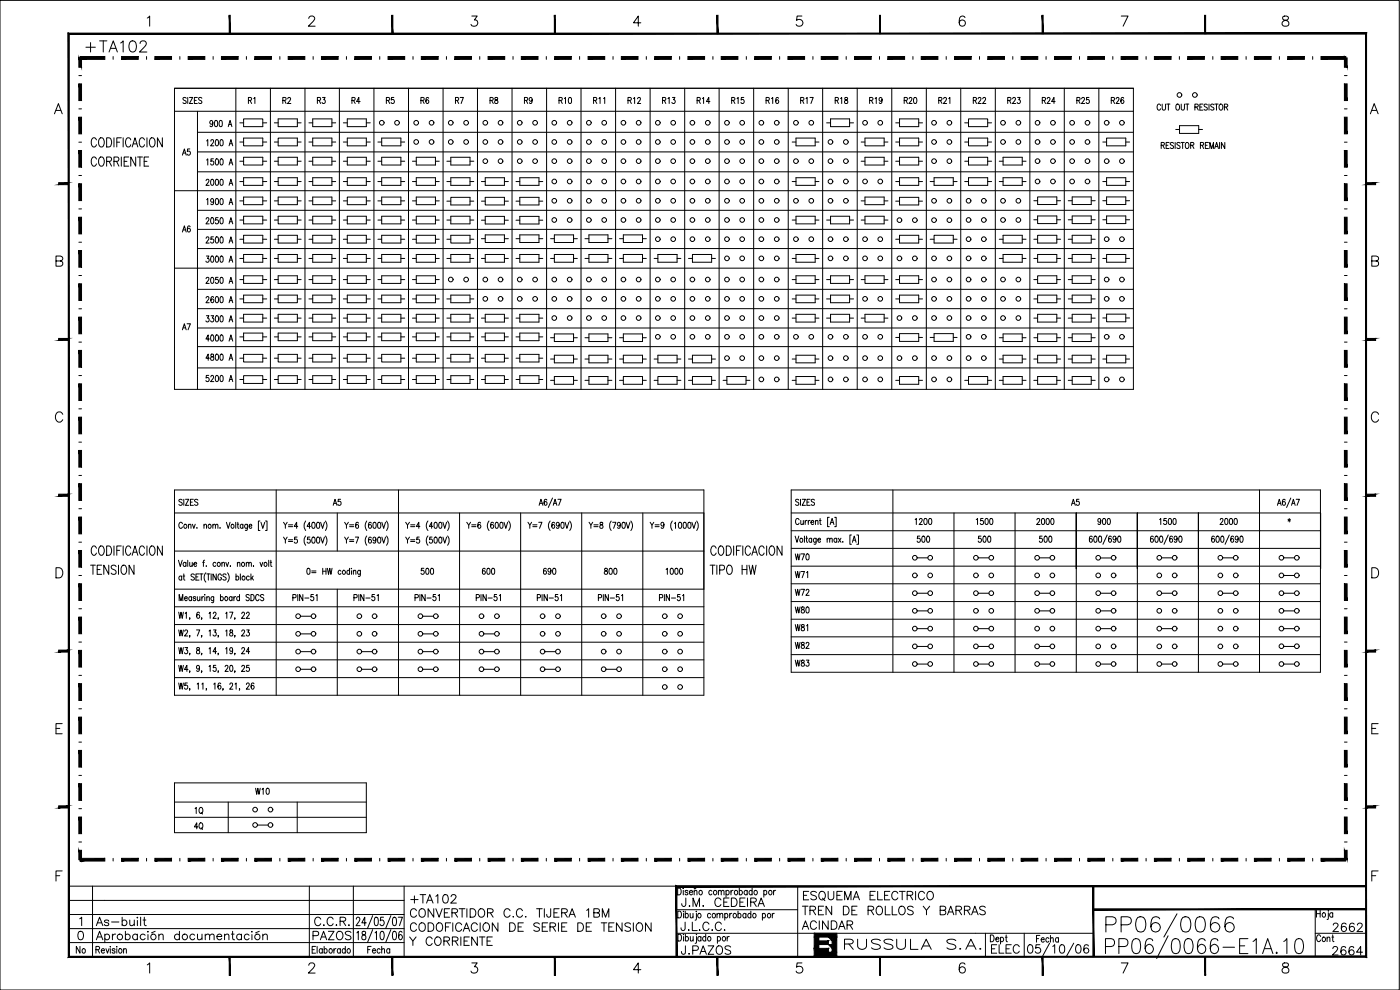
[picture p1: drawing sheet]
<svg xmlns="http://www.w3.org/2000/svg" width="420mm" height="297mm" viewBox="0 0 420 297" stroke-linecap="round" stroke-linejoin="round" font-family="sans-serif">
<defs><g id="words">
<text font-size="11" x="330.6" y="282.2">PP06/0066</text>
<text font-size="7.1" x="24.7" y="16.9">+TA102</text>
<text font-size="6.6" x="252.2" y="286.1">RUSSULA S.A.</text>
<g font-size="6.2">
<text x="212" y="173.6">TIPO HW</text>
<text x="122.1" y="272.3">+TA102</text>
<text x="239.5" y="275.9">TREN DE ROLLOS Y BARRAS</text>
<text x="239.9" y="271.6">ESQUEMA ELECTRICO</text>
<text x="122.1" y="280.8">CODOFICACION DE SERIE DE TENSION</text>
<text x="122.1" y="276.6">CONVERTIDOR C.C. TIJERA 1BM</text>
<text x="121.7" y="285">Y CORRIENTE</text>
</g>
<g font-size="5.7">
<text x="203.2" y="273">J.M. CEDEIRA</text>
<text x="27.5" y="279">As-built</text>
<text x="93.1" y="279">C.C.R.</text>
<text x="239.5" y="280.1">ACINDAR</text>
<text x="398.6" y="280.8">2662</text>
<text x="92.8" y="283.3">PAZOS</text>
<text x="203.2" y="287.5">J.PAZOS</text>
<text x="296.3" y="287.2">ELEC</text>
<text x="398.6" y="287.9">2664</text>
</g>
<g font-size="5.3">
<text x="83.6" y="32.5">R2</text>
<text x="98.4" y="32.5" transform="rotate(-90 98.4 32.5)">R3</text>
<text x="104.4" y="32.5">R4</text>
<text x="114.7" y="32.5">R5</text>
<text x="129.5" y="32.5" transform="rotate(-90 129.5 32.5)">R6</text>
<text x="135.5" y="32.5">R7</text>
<text x="145.7" y="32.5">R8</text>
<text x="156.3" y="32.5">R9</text>
<text x="166.5" y="32.5">R10</text>
<text x="187.3" y="32.5">R12</text>
<text x="197.6" y="32.5">R13</text>
<text x="218.4" y="32.5">R15</text>
<text x="228.6" y="32.5">R16</text>
<text x="249.4" y="32.5">R18</text>
<text x="259.6" y="32.5">R19</text>
<text x="270.2" y="32.5">R20</text>
<text x="301.3" y="32.5">R23</text>
<text x="311.5" y="32.5">R24</text>
<text x="332.3" y="32.5">R26</text>
<text x="328.1" y="158.7">900</text>
<text x="57.1" y="245.5">1Q</text>
<text x="57.1" y="250.1">4Q</text>
<text x="21.5" y="287.2">No</text>
</g>
<g font-size="4.9">
<text x="77.3" y="32.5" transform="rotate(-90 77.3 32.5)">R1</text>
<text x="61.7" y="39.2">900 A</text>
<text x="53.6" y="47.6">A5</text>
<text x="53.6" y="70.9">A6</text>
<text x="53.6" y="100.2">A7</text>
<text x="98.8" y="152.8">A5</text>
<text x="320.3" y="152.8">A5</text>
<text x="125.2" y="173.6">500</text>
<text x="143.6" y="173.6">600</text>
<text x="161.9" y="173.6">690</text>
<text x="180.3" y="173.6">800</text>
<text x="198.6" y="173.6">1000</text>
<text x="237.4" y="169.3">W70</text>
<text x="237.4" y="174.6">W71</text>
<text x="237.4" y="179.9">W72</text>
<text x="237.4" y="185.2">W80</text>
<text x="237.4" y="190.5">W81</text>
<text x="237.4" y="195.8">W82</text>
<text x="237.4" y="201.1">W83</text>
<text x="75.5" y="239.5">W10</text>
<text x="394.1" y="283.6">Cont</text>
</g>
</g></defs>
<!-- layer: 25 -->
<g fill="none" stroke="#000" stroke-width=".3">
<path d="M55.9 29.5l-.4-.3-.6 .3 .3 .5 .6 .3 .1 .5-.4 .3-.6-.3M56.3 29.2v1.9M56.9 29.2h.9l-.9 1.9h.9M58.3 30.1h.6M59.2 29.2h-.9v1.9h.9M60.6 29.5l-.4-.3-.6 .3v.3l1 .8-.4 .5-.6-.3M178.1 30.1l.9-.1v-.7l-.9-.1v1.9M178.6 30.1l.5 1M179.7 29.6l.4-.4v1.9M181.1 29.6l.4-.4v1.9M209.2 30.1l.9-.1v-.7l-.9-.1v1.9M209.7 30.1l.5 1"/>
<path d="M210.8 29.6l.4-.4v1.9M213.1 30.5h-1.1l.7-1.3v1.9M240.3 30.1l.8-.1 .1-.6-.9-.2v1.9M240.8 30.1l.5 1M241.9 29.6l.3-.4v1.9M243.1 29.2h1l-.7 1.9M281.7 30.1l.9-.1v-.7l-.9-.1v1.9M282.2 30.1l.5 1M283.2 29.7l.3-.5 .6 .4-.3 .6-.7 .9h1M284.7 29.6l.4-.4v1.9M292.1 30.1l.8-.1 .1-.6-.9-.2v1.9M292.6 30.1l.5 1"/>
<path d="M293.5 29.7l.3-.5 .5 .2v.5l-.8 1.2h1M294.9 29.7l.3-.5h.3l.3 .4-.9 1.5h1M323.2 30.1l.8-.1v-.7l-.8-.1v1.9M323.6 30.1l.5 1M324.6 29.7l.3-.5 .5 .2v.5l-.8 1.2h.9M326.8 29.2h-.7v.8a.54 .54 0 0 1 .7 .1 .54 .54 0 0 1-.1 .8 .54 .54 0 0 1-.7-.2M348.3 31.7a.54 .54 0 0 0-.6-.5 .54 .54 0 0 0-.4 .7v.5a.54 .54 0 0 0 .4 .6 .54 .54 0 0 0 .6-.4M348.8 31.2v1.3l.4 .5h.4l.2-.5v-1.3M350.1 31.2h1M350.6 31.2v1.8M353.1 31.3l.2-.1a.94 .94 0 0 1 .7 .9 .94 .94 0 0 1-.7 .9 1.22 1.22 0 0 1-.2-1.7zM354.5 31.2v1.6l.4 .2h.4l.2-.5v-1.3"/>
<path d="M355.8 31.2h1M356.3 31.2v1.8M358.6 32.1l.9-.1v-.6l-.9-.2v1.8M359.1 32.1l.5 .9M360.1 32.1h.6M361 31.2h-.9v1.8h.9M362.3 31.5l-.3-.3-.6 .3 .1 .4 .8 .6-.3 .5-.6-.2M362.8 31.2v1.8M364.3 31.5l-.4-.3-.6 .3 .3 .5 .6 .3a.49 .49 0 0 1-.1 .7 .49 .49 0 0 1-.8-.2M364.6 31.2h1M365.1 31.2v1.8M366.1 31.3l.2-.1a.93 .93 0 0 1 .7 .9 .93 .93 0 0 1-.7 .9 1.18 1.18 0 0 1-.2-1.7z"/>
<path d="M367.5 32.1l.8-.1 .1-.6-.9-.2v1.8M368 32.1l.5 .9M29 47.7a.81 .81 0 0 0-1-.6 .81 .81 0 0 0-.6 1v.7a.81 .81 0 0 0 .6 1.1 .81 .81 0 0 0 1-.7M29 42a.81 .81 0 0 0-1-.7 .81 .81 0 0 0-.6 1.1v.6a.81 .81 0 0 0 .6 1.1 .81 .81 0 0 0 1-.7M30 47.2l.2-.1a1.5 1.5 0 0 1 1.2 1.1 1.5 1.5 0 0 1-.5 1.5l-.3 .2a1.49 1.49 0 0 1-1.1-1.2 1.49 1.49 0 0 1 .5-1.5zM30 41.5l.2-.2a1.5 1.5 0 0 1 1.2 1.2 1.5 1.5 0 0 1-.5 1.5l-.3 .1a1.49 1.49 0 0 1-1.1-1.1 1.49 1.49 0 0 1 .5-1.5zM32 48.4l1.3-.1 .2-.4-.2-.7-1.3-.1v2.8M32 41.3a1.45 1.45 0 0 1 1.4 .8 1.45 1.45 0 0 1-.1 1.6l-.6 .4h-.7zM32.7 48.4l.8 1.5M34.2 48.4l1.3-.1 .2-.4-.2-.7-1.3-.1v2.8M34.2 41.3v2.8M35 48.4l.7 1.5"/>
<path d="M35.1 42.7h.8M36.4 41.3h-1.3v2.8M36.4 47.1v2.8M37 41.3v2.8M37.3 48.4h.8M38.7 47.1h-1.4v2.8h1.4M39.2 42a.72 .72 0 0 0-1.1-.5 1.83 1.83 0 0 0 .2 2.6 .75 .75 0 0 0 .9-.7M39.7 44.1l.8-2.8 .9 2.8M40 43.2h1.1M40.7 47.1v2.8l-1.5-2.8v2.8M41.3 47.1h1.5M42 47.1v2.8"/>
<path d="M43.3 48.4h.8M43.3 42a.72 .72 0 0 0-1.1-.5 1.83 1.83 0 0 0 .2 2.6 .75 .75 0 0 0 .9-.7M44.1 41.3v2.8M44.6 47.1h-1.3v2.8h1.3M45.3 41.5l.2-.2a1.47 1.47 0 0 1 1.1 1.1 1.47 1.47 0 0 1-.5 1.6l-.2 .1a1.3 1.3 0 0 1-.9-2.1zM48.7 41.3v2.8l-1.5-2.8v2.8M61.8 54.2l.3-.4 .6 .2v.5l-.9 1.1h1M62 59.9l.4-.4v1.9M62 42.3l.4-.4v1.9M62 48l.4-.3v1.8M63.3 42.4l.1-.4a.51 .51 0 0 1 .7 .2 .51 .51 0 0 1-.2 .7l-.7 .9h1M63.4 53.9l.2-.1a1.02 1.02 0 0 1 0 1.8l-.4-.8z"/>
<path d="M64.1 47.7h-.8v.8a.54 .54 0 0 1 .8 0 .54 .54 0 0 1-.1 .8 .54 .54 0 0 1-.8-.2M64.8 53.9l.2-.1a1.02 1.02 0 0 1 0 1.8l-.4-.8zM64.8 59.7l.2-.2a1.06 1.06 0 0 1 0 1.9l-.4-.8zM64.8 42l.2-.1a1.06 1.06 0 0 1 0 1.9l-.4-.8zM64.8 47.7h.2a1.06 1.06 0 0 1 0 1.8l-.4-.8zM66.2 53.9l.2-.1a1.02 1.02 0 0 1 0 1.8l-.4-.8zM66.2 59.7l.2-.2a1.06 1.06 0 0 1 0 1.9l-.4-.8zM66.2 42l.2-.1a1.06 1.06 0 0 1 0 1.9l-.4-.8zM66.2 47.7h.2a1.06 1.06 0 0 1 0 1.8l-.4-.8zM68.7 55.6l.6-1.8 .5 1.8M68.7 43.8l.6-1.9 .5 1.9M68.7 49.5l.6-1.8 .5 1.8"/>
<path d="M69 55h.6M69 43.1h.6M69 48.9h.6M72 48.4h1.1M73.1 47.2h5.8v2.3h-5.8zM78.9 48.4h1.2M82.3 48.4h1.2M83.5 47.2h5.7v2.3h-5.7zM89.2 48.4h1.2M92.7 48.4h1.2M93.9 47.2h5.7v2.3h-5.7zM99.6 48.4h1.2"/>
<path d="M103 48.4h1.2M104.2 47.2h5.7v2.3h-5.7zM109.9 48.4h1.2M113.4 48.4h1.2M114.6 47.2h5.7v2.3h-5.7zM120.3 48.4h1.2M123.8 48.4h1.1M124.9 47.2h5.8v2.3h-5.8zM130.7 48.4h1.1M134.1 48.4h1.2M135.3 47.2h5.8v2.3h-5.8zM141.1 48.4h1.1"/>
<path d="M258.4 48.4h1.2M259.6 47.2h5.7v2.3h-5.7zM265.3 48.4h1.2M268.8 48.4h1.2M270 47.2h5.7v2.3h-5.7zM275.7 48.4h1.2M289.5 48.4h1.2M290.7 47.2h5.7v2.3h-5.7zM296.4 48.4h1.2M299.9 48.4h1.1M301 47.2h5.8v2.3h-5.8zM306.8 48.4h1.1"/>
<path d="M348.5 43.6l.8-.1v-.7l-.8-.1v1.9M349 43.6l.5 1M350 43.6h.5M350.9 42.7h-.9v1.9h.9M352.2 43l-.4-.3-.6 .3 .2 .4 .6 .4a.5 .5 0 0 1-.1 .8 .5 .5 0 0 1-.7-.3M352.7 42.7v1.9M354.2 43l-.4-.3-.6 .3 .1 .4 .9 .7-.4 .5-.6-.3M354.5 42.7h.9M354.9 42.7v1.9M356 42.8l.2-.1a.94 .94 0 0 1 .7 1 .94 .94 0 0 1-.7 .9 1.22 1.22 0 0 1-.2-1.8zM357.3 43.6l.9-.1v-.7l-.9-.1v1.9M357.8 43.6l.5 1"/>
<path d="M360.3 43.6l.8-.1 .1-.6-.9-.2v1.9M360.8 43.6l.4 1M361.7 43.6h.6M362.7 42.7h-1v1.9h1M363.1 44.6v-1.9l.5 1.9 .6-1.9v1.9M364.5 44.6l.6-1.9 .6 1.9M364.7 44h.8M366 42.7v1.9M367.6 42.7v1.9l-1-1.9v1.9M61.8 65.8l.3-.5 .5 .1 .1 .6-.9 1.2h1M61.8 71.5l.3-.4h.5l.1 .7-.9 1.1h1M61.9 76.8h.8l-.4 .7a.54 .54 0 0 1 .4 .9 .54 .54 0 0 1-.9-.1"/>
<path d="M63.4 76.9l.2-.1a1.06 1.06 0 0 1 0 1.9l-.4-.8zM63.4 65.4l.2-.1a1.06 1.06 0 0 1 0 1.9l-.4-.8zM64.1 71.1h-.8v.8a.54 .54 0 0 1 .8 0 .54 .54 0 0 1-.1 .8 .54 .54 0 0 1-.8-.1M64.1 60.2l-.2 .4a.49 .49 0 0 1-.6-.2 .49 .49 0 0 1 .1-.6 .49 .49 0 0 1 .7 0v.4a.84 .84 0 0 1-.6 1.2l-.2-.2M64.8 76.9l.2-.1a1.06 1.06 0 0 1 0 1.9l-.4-.8zM64.8 71.1h.2a1.06 1.06 0 0 1 0 1.8l-.4-.8zM65.4 65.3h-.7v.8a.54 .54 0 0 1 .8 .1 .54 .54 0 0 1-.1 .7 .54 .54 0 0 1-.8-.1M66.2 76.9l.2-.1a1.06 1.06 0 0 1 0 1.9l-.4-.8zM66.2 65.4l.2-.1a1.06 1.06 0 0 1 0 1.9l-.4-.8zM66.2 71.1h.2a1.06 1.06 0 0 1 0 1.8l-.4-.8zM68.7 78.7l.6-1.9 .5 1.9M68.7 67.2l.6-1.9 .5 1.9"/>
<path d="M68.7 61.4l.6-1.9 .5 1.9M68.7 72.9l.6-1.8 .5 1.8M69 78h.6M69 66.5h.6M69 60.8h.6M69 72.3h.6M61.8 83.6l.3-.4 .6 .2v.5l-.9 1.1h1M61.8 89.4l.3-.4 .6 .2v.5l-.9 1.1h1M61.9 94.7h.8l-.4 .7a.54 .54 0 0 1 .4 .9 .54 .54 0 0 1-.9 0M63.3 94.7h.8l-.4 .7a.54 .54 0 0 1 .4 .9 .54 .54 0 0 1-.9 0M63.4 83.3l.2-.1a1.02 1.02 0 0 1 .6 .9 1.02 1.02 0 0 1-.6 .9l-.4-.7zM64.1 89.3l-.3-.3a1.1 1.1 0 0 0 0 1.8 .53 .53 0 0 0 .4-.7 .53 .53 0 0 0-.9-.2v.3"/>
<path d="M64.8 94.8l.2-.1a1.06 1.06 0 0 1 0 1.9l-.4-.8zM64.8 89.1l.2-.1a1.06 1.06 0 0 1 0 1.8l-.4-.8zM65.4 83.2h-.7v.8a.55 .55 0 0 1 .8 0 .55 .55 0 0 1-.1 .8 .55 .55 0 0 1-.8-.1M66.2 83.3l.2-.1a1.02 1.02 0 0 1 .6 .9 1.02 1.02 0 0 1-.6 .9l-.4-.7zM66.2 94.8l.2-.1a1.06 1.06 0 0 1 0 1.9l-.4-.8zM66.2 89.1l.2-.1a1.06 1.06 0 0 1 0 1.8l-.4-.8zM68.7 85l.6-1.8 .5 1.8M68.7 96.6l.6-1.9 .5 1.9M68.7 90.8l.6-1.8 .5 1.8M69 84.4h.6M69 96h.6M69 90.2h.6"/>
<path d="M62.7 112.6h-.8l-.1 .8a.56 .56 0 0 1 .9 0 .56 .56 0 0 1-.1 .8 .56 .56 0 0 1-.8 0M62.9 107.5h-1.1l.7-1.3v1.9M62.9 101.7h-1.1l.7-1.2v1.8M63.3 113.1l.2-.5h.3l.3 .4-.2 .6-.7 .9h1M63.3 106.3v.6a.68 .68 0 0 1 .8 .4 .68 .68 0 0 1-.3 .8 .59 .59 0 0 1-.6-.6 .59 .59 0 0 1 .7-.5l.2-.7zM63.4 100.6l.2-.1a1.06 1.06 0 0 1 0 1.8l-.4-.8zM64.8 106.3l.2-.1a1.06 1.06 0 0 1 0 1.9l-.4-.8zM64.8 112.8l.2-.2a1.06 1.06 0 0 1 0 1.9l-.4-.8zM64.8 100.6l.2-.1a1.06 1.06 0 0 1 0 1.8l-.4-.8zM66.2 106.3l.2-.1a1.06 1.06 0 0 1 0 1.9l-.4-.8zM66.2 112.8l.2-.2a1.06 1.06 0 0 1 0 1.9l-.4-.8zM66.2 100.6l.2-.1a1.06 1.06 0 0 1 0 1.8l-.4-.8z"/>
<path d="M68.7 108.1l.6-1.9 .5 1.9M68.7 114.5l.6-1.9 .5 1.9M68.7 102.3l.6-1.8 .5 1.8M69 107.5h.6M69 113.9h.6M69 101.7h.6M54.7 150.1l-.4-.3-.6 .3 .1 .4 .6 .2a.5 .5 0 0 1 .2 .8 .5 .5 0 0 1-.8 0l-.1-.1M54.7 157.1a.54 .54 0 0 0-.6-.4 .54 .54 0 0 0-.4 .7v.4a.54 .54 0 0 0 .4 .7 .54 .54 0 0 0 .6-.4M55.2 149.8v1.8M55.7 149.8h.9l-.9 1.8h.9M56.6 157.6l.3-.3 .4 .1v1.1M56.6 157.3v1.2"/>
<path d="M57.1 150.7h.6M57.7 157.3l.5 1.2 .4-1.2M58 149.8h-.9v1.8h.9M59 158.4h.2zM59.4 150.1l-.4-.3-.6 .3 .1 .4 .6 .2a.5 .5 0 0 1 .2 .8 .5 .5 0 0 1-.8 0l-.1-.1M61.2 157.6l.4-.3 .3 .1 .1 1.1M61.2 157.3v1.2M63.9 157.6l.3-.3 .4 .1v1.1M63.9 157.3v1.2M64.6 157.6l.4-.3 .3 .1 .1 1.1M66 158.4h.1zM67.9 156.7l.6 1.8 .5-1.8"/>
<path d="M70.7 156.7v1.8M71.2 157.3h.5M71.4 156.7v1.5l.3 .3M72.9 157.6l-.1-.2a.55 .55 0 0 0-.7 .5 .55 .55 0 0 0 .7 .5l.1-.1M72.9 157.3v1.2M74.3 157.3l-.1 1.7-.6 .1M74.3 157.6l-.2-.2a.56 .56 0 0 0-.7 .5 .56 .56 0 0 0 .7 .5l.2-.1M74.8 157.8h.8l-.2-.4a.55 .55 0 0 0-.6 .5 .55 .55 0 0 0 .6 .5l.2-.1M78 156.3h-.4v2.9h.4M78.3 156.7l.6 1.8 .6-1.8M79.7 156.3h.4v2.9h-.4M85.1 156.7l.5 .9v.9"/>
<path d="M86.2 156.7l-.6 .9M86.6 157.5h1.2M86.6 158h1.2M89.4 157.9h-1.1l.7-1.2v1.8M91.7 156.3a2.36 2.36 0 0 0 0 2.9M93.2 157.9h-1l.7-1.2v1.8M93.8 156.8l.2-.1a.99 .99 0 0 1 .6 .9 .99 .99 0 0 1-.6 .9l-.4-.7zM95.2 156.8l.2-.1a.99 .99 0 0 1 .6 .9 .99 .99 0 0 1-.6 .9l-.4-.3v-.4zM96.2 156.7l.6 1.8 .6-1.8M97.7 156.3a2.36 2.36 0 0 1 0 2.9M103.4 156.7l.6 .9v.9M104.6 156.7l-.6 .9"/>
<path d="M104.9 157.5h1.3M104.9 158h1.3M107.6 157l-.3-.3a1.04 1.04 0 0 0-.1 1.8 .55 .55 0 0 0 .4-.6 .55 .55 0 0 0-.7-.4l-.2 .4M110.1 156.3a2.36 2.36 0 0 0 0 2.9M111.4 157l-.3-.3a1.04 1.04 0 0 0 0 1.8 .55 .55 0 0 0 .4-.7 .55 .55 0 0 0-.7-.3l-.2 .4M112.1 156.8l.3-.1a1.02 1.02 0 0 1 .5 .9 1.02 1.02 0 0 1-.5 .9 1.32 1.32 0 0 1-.3-1.7zM113.5 156.8l.2-.1a1.02 1.02 0 0 1 .6 .9 1.02 1.02 0 0 1-.6 .9 1.32 1.32 0 0 1-.2-1.7zM114.6 156.7l.5 1.8 .6-1.8M116 156.3a2.36 2.36 0 0 1 0 2.9M121.8 156.7l.5 .9v.9M122.9 156.7l-.6 .9M123.2 157.5h1.3"/>
<path d="M123.2 158h1.3M126 157.9h-1l.7-1.2v1.8M128.4 156.3a2.21 2.21 0 0 0 0 2.9M129.9 157.9h-1l.6-1.2v1.8M130.5 156.8l.2-.1a1.02 1.02 0 0 1 .5 .9 1.02 1.02 0 0 1-.5 .9 1.32 1.32 0 0 1-.2-1.7zM131.9 156.8l.2-.1a1.02 1.02 0 0 1 .5 .9 1.02 1.02 0 0 1-.5 .9l-.4-.7zM132.9 156.7l.6 1.8 .5-1.8M134.3 156.3a2.36 2.36 0 0 1 0 2.9M140.1 156.7l.6 .9v.9M141.2 156.7l-.5 .9M141.6 157.5h1.2M141.6 158h1.2"/>
<path d="M144.2 157l-.2-.3a1.02 1.02 0 0 0-.6 .9 1.02 1.02 0 0 0 .5 .9 .55 .55 0 0 0 .4-.7 .55 .55 0 0 0-.7-.3l-.2 .4M146.8 156.3a2.21 2.21 0 0 0 0 2.9M148.1 157l-.3-.3a1.02 1.02 0 0 0-.6 .9 1.02 1.02 0 0 0 .5 .9 .55 .55 0 0 0 .4-.7 .55 .55 0 0 0-.7-.3l-.2 .4M148.8 156.8l.2-.1a1.02 1.02 0 0 1 .6 .9 1.02 1.02 0 0 1-.6 .9l-.4-.7zM150.2 156.8l.2-.1a1.02 1.02 0 0 1 .6 .9 1.02 1.02 0 0 1-.6 .9l-.4-.7zM151.3 156.7l.5 1.8 .6-1.8M152.7 156.3a2.21 2.21 0 0 1 0 2.9M158.5 156.7l.5 .9v.9M159.6 156.7l-.6 .9M159.9 157.5h1.3M159.9 158h1.3M161.7 156.7h.9l-.7 1.8"/>
<path d="M161.8 151.6l.5-1.8 .6 1.8M162 151h.7M164.1 150.1l-.3-.3a1.06 1.06 0 0 0-.1 1.8 .54 .54 0 0 0 .5-.6 .54 .54 0 0 0-.7-.4l-.2 .4M165.1 156.3a2.21 2.21 0 0 0 0 2.9M165.8 149.4l-1.3 2.9M166 151.6l.6-1.8 .5 1.8M166.2 151h.7M166.4 157l-.2-.3a1.06 1.06 0 0 0-.1 1.8 .54 .54 0 0 0 .4-.6 .54 .54 0 0 0-.7-.4l-.2 .4M167.4 149.8h1l-.7 1.8M167.9 157.3l-.3 .5a.5 .5 0 0 1-.7-.6 .5 .5 0 0 1 .9-.2l.1 .3a.88 .88 0 0 1-.6 1.2l-.3-.2M168.5 156.8l.2-.1a1.02 1.02 0 0 1 .6 .9 1.02 1.02 0 0 1-.6 .9l-.4-.7zM169.6 156.7l.5 1.8 .6-1.8"/>
<path d="M171 156.3a2.21 2.21 0 0 1 0 2.9M176.8 156.7l.5 .9v.9M177.9 156.7l-.6 .9M178.2 157.5h1.3M178.2 158h1.3M180.1 156.8v.5a.68 .68 0 0 1 .8 .4 .68 .68 0 0 1-.3 .8 .58 .58 0 0 1-.6-.6 .58 .58 0 0 1 .7-.5l.1-.6zM183.4 156.3a2.36 2.36 0 0 0 0 2.9M183.9 156.7h.9l-.7 1.8M186.2 157.3l-.2 .5a.5 .5 0 0 1-.8-.6 .5 .5 0 0 1 .9-.2l.1 .3a.9 .9 0 0 1-.6 1.2l-.3-.2M186.9 156.8l.2-.1a.99 .99 0 0 1 .6 .9 .99 .99 0 0 1-.6 .9l-.5-.7zM187.9 156.7l.6 1.8 .6-1.8M189.3 156.3a2.21 2.21 0 0 1 0 2.9"/>
<path d="M195.1 156.7l.6 .9v.9M196.2 156.7l-.5 .9M196.6 157.5h1.2M196.6 158h1.2M199.3 157.3l-.2 .5a.5 .5 0 0 1-.8-.6 .5 .5 0 0 1 .9-.2l.1 .3a.88 .88 0 0 1-.6 1.2l-.3-.2M201.8 156.3a2.36 2.36 0 0 0 0 2.9M202.4 157l.3-.3v1.8M203.8 156.8l.2-.1a.99 .99 0 0 1 .6 .9 .99 .99 0 0 1-.6 .9l-.4-.7zM205.2 156.8l.2-.1a.99 .99 0 0 1 .6 .9 .99 .99 0 0 1-.6 .9l-.3-.3zM206.6 156.8l.2-.1a1.02 1.02 0 0 1 .6 .9 1.02 1.02 0 0 1-.6 .9 1.32 1.32 0 0 1-.2-1.7zM207.6 156.7l.6 1.8 .6-1.8M209.1 156.3a2.36 2.36 0 0 1 0 2.9"/>
<path d="M239.7 150.1l-.3-.3-.6 .3 .1 .4 .8 .4v.5l-.3 .2-.6-.2M239.8 156a.54 .54 0 0 0-.6-.4 .54 .54 0 0 0-.4 .6v.5a.54 .54 0 0 0 .4 .7 .54 .54 0 0 0 .6-.4M240.2 149.8v1.8M240.3 156.2l.1 1.1 .3 .1 .4-.4M240.7 149.8h1l-1 1.8h1M241.1 156.2v1.2M241.6 156.2v1.2M242.2 156.2h-.3l-.3 .5M242.2 150.7h.6M242.6 156.2v1.2M243.1 156.2h-.3l-.2 .5M243.1 149.8h-.9v1.8h.9"/>
<path d="M243.4 156.7h.8l-.1-.5a.53 .53 0 0 0-.7 .6 .53 .53 0 0 0 .8 .3M244.4 150.1l-.3-.3-.6 .3 .1 .4 .8 .4v.5l-.3 .2-.6-.2M244.7 156.5l.4-.3h.3l.1 1.2M244.7 156.2v1.2M245.9 156.2h.5M246.1 155.6v1.4l.4 .4M248.9 155.2h-.5v2.8h.5M249.1 157.4l.6-1.8 .6 1.8M249.3 156.8h.8M250.5 155.2h.5v2.8h-.5M274.7 155.9l.3-.3v1.8M275.9 156v-.1a.43 .43 0 0 1 .6-.3 .43 .43 0 0 1 .2 .6l-.9 1.2h1"/>
<path d="M277.5 155.6h.2a.99 .99 0 0 1 .6 .9 .99 .99 0 0 1-.6 .9l-.5-.8zM278.9 155.6h.2a.99 .99 0 0 1 .6 .9 .99 .99 0 0 1-.6 .9l-.4-.4v-.4zM293 155.9l.4-.3v1.8M295 155.6h-.7v.7a.56 .56 0 0 1 .8 .1 .56 .56 0 0 1-.1 .8 .56 .56 0 0 1-.8-.2M295.8 155.6h.2a1.02 1.02 0 0 1 .6 .9 1.02 1.02 0 0 1-.6 .9 1.32 1.32 0 0 1-.2-1.8zM297.2 155.6h.2a1.02 1.02 0 0 1 .6 .9 1.02 1.02 0 0 1-.6 .9 1.32 1.32 0 0 1-.2-1.8zM311.2 156v-.1a.43 .43 0 0 1 .6-.3 .43 .43 0 0 1 .2 .6l-.9 1.2h1M312.8 155.6h.2a1.02 1.02 0 0 1 .5 .9 1.02 1.02 0 0 1-.5 .9 1.32 1.32 0 0 1-.2-1.8zM314.2 155.6h.2a1.02 1.02 0 0 1 .5 .9 1.02 1.02 0 0 1-.5 .9 1.32 1.32 0 0 1-.2-1.8zM315.6 155.6h.2a1.02 1.02 0 0 1 .5 .9 1.02 1.02 0 0 1-.5 .9l-.5-.8zM348 155.9l.4-.3v1.8M350.1 155.6h-.8v.7a.55 .55 0 0 1 .8 .1 .55 .55 0 0 1-.1 .8 .55 .55 0 0 1-.8-.2"/>
<path d="M350.8 155.6h.2a1.02 1.02 0 0 1 .6 .9 1.02 1.02 0 0 1-.6 .9l-.4-.8zM352.2 155.6h.2a1.02 1.02 0 0 1 .6 .9 1.02 1.02 0 0 1-.6 .9l-.4-.8zM366.2 156l.3-.4h.3l.2 .3-.9 1.5h1M367.7 155.6h.3a1.02 1.02 0 0 1 .5 .9 1.02 1.02 0 0 1-.5 .9l-.5-.8zM369.1 155.6h.3a1.02 1.02 0 0 1 .5 .9 1.02 1.02 0 0 1-.5 .9l-.5-.8zM370.5 155.6h.3a.99 .99 0 0 1 .6 .9 .99 .99 0 0 1-.6 .9l-.5-.8zM383.4 151.6l.5-1.8 .6 1.8M383.6 151h.7M385.7 150.1l-.3-.3a1.04 1.04 0 0 0 0 1.8 .55 .55 0 0 0 .4-.7 .55 .55 0 0 0-.7-.3l-.2 .4M386.5 155.8l.8 .5M386.9 155.6v1M387.3 155.8l-.8 .5"/>
<path d="M387.4 149.4l-1.3 2.9M387.6 151.6l.6-1.8 .5 1.8M387.8 151h.7M389 149.8h1l-.7 1.8M27.2 169.6h1.4M27.9 169.6v2.7M29 164.5a.81 .81 0 0 0-1-.7 .81 .81 0 0 0-.6 1.1v.7a.81 .81 0 0 0 .6 1 .81 .81 0 0 0 1-.7M29.2 170.9h.8M30 163.9l.2-.1a1.33 1.33 0 0 1 1 2.1 .72 .72 0 0 1-1.2 .5l-.4-.8 .1-1.1zM30.5 169.6h-1.3v2.7h1.3M32 163.8h.7a1.62 1.62 0 0 1 0 2.8h-.7zM32.6 169.6v2.7l-1.4-2.7v2.7"/>
<path d="M34.2 163.8v2.8M34.8 170a.78 .78 0 0 0-.8-.4 .78 .78 0 0 0-.6 .7l.2 .3 1 .5 .2 .8a.87 .87 0 0 1-1.4 0M35.1 165.1h.8M35.6 169.6v2.7M36.4 163.8h-1.3v2.8M36.7 169.7l.3-.1a1.33 1.33 0 0 1 .9 2.1 .72 .72 0 0 1-1.2 .5l-.4-.9 .1-1zM37 163.8v2.8M39.2 164.5a.72 .72 0 0 0-1.1-.6 1.87 1.87 0 0 0 .2 2.7 .82 .82 0 0 0 .9-.7M39.7 166.6l.8-2.8 .9 2.8M40 165.7h1.1M40.2 169.6v2.7l-1.5-2.7v2.7M43.3 164.5a.72 .72 0 0 0-1.1-.6 1.87 1.87 0 0 0 .2 2.7 .82 .82 0 0 0 .9-.7"/>
<path d="M44.1 163.8v2.8M45.3 163.9l.2-.1a1.49 1.49 0 0 1 1.1 1.1 1.49 1.49 0 0 1-.5 1.5l-.2 .2a1.33 1.33 0 0 1-.9-2.1zM48.7 163.8v2.8l-1.5-2.8v2.8M53.6 168.1l.5 1.9 .6-1.9M54.5 173.1l-.1-.2a.53 .53 0 0 0-.7 .6 .53 .53 0 0 0 .8 .3M54.5 172.8v1.3M54.9 172.8h.6M55.2 172.2v1.5l.3 .4M55.4 179.5h.8l-.1-.4a.54 .54 0 0 0-.7 .5 .54 .54 0 0 0 .7 .5l.1-.2M55.8 169l-.1-.2a.56 .56 0 0 0-.8 .5 .56 .56 0 0 0 .8 .6l.1-.2M55.8 168.7v1.3M56.3 168.1v1.9"/>
<path d="M56.9 168.7l.1 1.2 .3 .1 .4-.4M57.5 179.3l-.2-.2a.53 .53 0 0 0-.7 .5 .53 .53 0 0 0 .7 .5l.2-.2M57.5 179v1.2M57.7 168.7v1.3M58.2 169.2h.8l-.1-.4a.53 .53 0 0 0-.7 .6 .53 .53 0 0 0 .8 .3M58.3 172.5l-.3-.3-.7 .3 .2 .4 .7 .4a.51 .51 0 0 1-.1 .7 .51 .51 0 0 1-.8-.2M58.8 179.3l-.3-.3-.5 .3 .7 .4v.4l-.4 .1-.3-.3M58.8 173.1h.6M59.2 179l.1 1.1 .3 .1 .4-.3M59.7 172.2h-.9v1.9h.9M59.9 172.2h1M60 179v1.2"/>
<path d="M60.4 172.2v1.9M60.6 179v1.2M60.8 168.7h.5M61.1 179l-.3 .1-.2 .4M61.4 168.1l-.4 .4v1.5M61.5 178.4v.1zM61.5 179.1v1.1M61.8 171.9a2.15 2.15 0 0 0 0 2.8M61.9 169.8v.2zM62.1 179.4l.3-.4 .3 .1 .1 1.1M62.1 172.2h.9M62.1 179v1.2"/>
<path d="M62.5 172.2v1.9M63.4 172.2v1.9M64.1 179v1.7h-.6M64.1 179.3l-.1-.2a.54 .54 0 0 0-.7 .5 .54 .54 0 0 0 .7 .5l.1-.2M64.8 169l-.2-.2a.53 .53 0 0 0-.7 .6 .53 .53 0 0 0 .9 .3M64.9 172.2v1.9l-1-1.9v1.9M66.2 179.3a.51 .51 0 0 1 .8 .2 .51 .51 0 0 1-.7 .6l-.1-.2M66.2 178.4v1.8M66.5 172.7a.55 .55 0 0 0-.7-.5 .55 .55 0 0 0-.4 .7v.4a.56 .56 0 0 0 .5 .8 .56 .56 0 0 0 .6-.8h-.4M66.6 169.1l.4-.4 .3 .1 .1 1.2M66.6 168.7v1.3M67.6 179.1a.54 .54 0 0 1 .8 .5 .54 .54 0 0 1-.8 .5l-.2-.4z"/>
<path d="M67.8 168.7l.4 1.3 .4-1.3M67.9 172.5l-.4-.3-.5 .1v.6l.7 .4 .2 .5-.4 .3-.6-.3M68.3 171.9a2.15 2.15 0 0 1 0 2.8M69 169.9h.2zM69.6 179.3a.51 .51 0 0 0-.8 .2 .51 .51 0 0 0 .7 .6l.1-.2M69.6 179v1.2M70.2 179v1.2M70.7 179l-.3 .1-.2 .4M70.8 173.1l.2-.2a.53 .53 0 0 1 .7 .6 .53 .53 0 0 1-.9 .3M70.8 172.2v1.9M71.2 169.1l.4-.4 .3 .1 .1 1.2M71.2 168.7v1.3"/>
<path d="M71.9 179.3a.51 .51 0 0 0-.9 .2 .51 .51 0 0 0 .7 .6l.2-.2M71.9 178.4v1.8M72.1 172.2v1.9M73.9 169.1l.4-.4 .3 .1 .1 1.2M73.9 168.7v1.3M74.7 169.1l.3-.4 .4 .1v1.2M74.8 173.1l-.1-.2a.53 .53 0 0 0-.7 .6 .53 .53 0 0 0 .8 .3M74.8 178.6l-.3-.2-.7 .2 .2 .5 .8 .4v.4a.53 .53 0 0 1-.5 .4 .53 .53 0 0 1-.5-.4M75.3 178.4a.93 .93 0 0 1 1 .9 .93 .93 0 0 1-1 .9zM75.3 172.2v1.9M75.6 173.3l.5 .8M76 172.8l-.7 .9"/>
<path d="M76.1 169.8v.2zM77.8 178.8a.55 .55 0 0 0-.7-.4 .55 .55 0 0 0-.4 .7v.4a.55 .55 0 0 0 .4 .7 .55 .55 0 0 0 .7-.4M78 168.7l.4 1.3 .5-1.3M79.2 178.6l-.4-.2-.6 .2 .1 .5 .7 .3 .2 .5a.53 .53 0 0 1-.5 .4 .53 .53 0 0 1-.5-.4M80.6 168.1v1.9M81.1 168.7h.4M81.3 168.1v1.8l.3 .1M85.1 161.1l.5 .9v1M86.2 161.1l-.6 .9M86.6 162h1.2M86.6 162.5h1.2M87.9 179.4l.8-.1 .1-.8-.9-.1v1.8"/>
<path d="M89.2 161.1h-.8v.9a.54 .54 0 0 1 .8 0 .54 .54 0 0 1-.1 .8 .54 .54 0 0 1-.8-.2M89.4 178.4v1.8M90.9 178.4v1.8l-1-1.8v1.8M91.5 179.4h1.2M91.7 160.8a2.3 2.3 0 0 0 0 2.8M92.3 170.6l.2-.1a1.02 1.02 0 0 1 0 1.8l-.4-.7zM93 161.1h-.7l-.1 .9a.54 .54 0 0 1 .8 0 .54 .54 0 0 1-.1 .8 .54 .54 0 0 1-.7-.2M93.6 171.3h1.2M93.6 171.8h1.2M93.8 161.2l.2-.1a.99 .99 0 0 1 .6 1 .99 .99 0 0 1-.6 .9l-.4-.8zM94.1 178.4h-.8v.8a.54 .54 0 0 1 .8 0 .54 .54 0 0 1-.1 .8 .54 .54 0 0 1-.8-.1M94.8 178.7l.4-.3v1.8"/>
<path d="M95.2 161.2l.2-.1a.99 .99 0 0 1 .6 1 .99 .99 0 0 1-.6 .9l-.4-.4v-.4zM96.2 161.1l.6 1.9 .6-1.9M96.9 170.5v1.8M96.9 171.4h.9M97.7 160.8a2.3 2.3 0 0 1 0 2.8M97.8 170.5v1.8M98.3 170.5l.3 1.8 .4-1.8 .3 1.8 .4-1.8M102.3 171.4l-.1-.2a.52 .52 0 0 0-.7 .6 .52 .52 0 0 0 .8 .3M103.4 161.1l.6 .9v1M104.6 161.1l-.6 .9M104.9 171.4l-.1-.2a.53 .53 0 0 0-.7 .5 .53 .53 0 0 0 .7 .5l.1-.1M104.9 162h1.3"/>
<path d="M104.9 162.5h1.3M104.9 170.5v1.8M105.5 170.5v.2zM105.5 171.2v1.1M106 171.5l.4-.4 .3 .1 .1 1.1M106 171.1v1.2M106.2 179.4l.9-.1v-.8l-.9-.1v1.8M106.6 161.1h1l-.7 1.9M107.7 178.4v1.8M108.2 171.1l-.1 1.7-.6 .1M108.2 171.4a.56 .56 0 0 0-1 .2 .56 .56 0 0 0 .7 .7l.3-.2M109.2 178.4v1.8l-1-1.8v1.8"/>
<path d="M109.8 179.4h1.3M110.1 160.8a2.3 2.3 0 0 0 0 2.8M111.4 161.4l-.3-.3a1.04 1.04 0 0 0 0 1.9 .51 .51 0 0 0 .4-.8 .51 .51 0 0 0-.8-.1l-.1 .3M112.4 178.4h-.7l-.1 .8a.54 .54 0 0 1 .8 0 .54 .54 0 0 1-.1 .8 .54 .54 0 0 1-.8-.1M112.8 161.7l-.2 .5a.51 .51 0 0 1-.7-.5 .51 .51 0 0 1 .7-.5l.2 .5a.9 .9 0 0 1-.5 1.3l-.3-.3M113.2 178.7l.3-.3v1.8M113.5 161.2l.2-.1a1.02 1.02 0 0 1 0 1.9 1.32 1.32 0 0 1-.2-1.8zM114.6 161.1l.5 1.9 .6-1.9M116 160.8a2.3 2.3 0 0 1 0 2.8M121.8 161.1l.5 .9v1M122.9 161.1l-.6 .9M123.2 162h1.3"/>
<path d="M123.2 162.5h1.3M124.5 179.4l.9-.1 .1-.8-1-.1v1.8M125.8 161.1h-.7v.9a.55 .55 0 0 1 .8 0 .55 .55 0 0 1-.1 .8 .55 .55 0 0 1-.8-.2M126 178.4v1.8M127.6 178.4v1.8l-1-1.8v1.8M128.1 179.4h1.3M128.4 160.8a2.15 2.15 0 0 0 0 2.8M129.7 161.1h-.7l-.1 .9a.55 .55 0 0 1 .8-.1 .55 .55 0 0 1 0 .8 .55 .55 0 0 1-.8-.1M130.5 161.2l.2-.1a1.02 1.02 0 0 1 0 1.9 1.32 1.32 0 0 1-.2-1.8zM130.7 178.4h-.7v.8a.55 .55 0 0 1 .8 0 .55 .55 0 0 1-.1 .8 .55 .55 0 0 1-.8-.1M131.5 178.7l.4-.3v1.8M131.9 161.2l.2-.1a1.02 1.02 0 0 1 0 1.9l-.4-.8z"/>
<path d="M132.9 161.1l.6 1.9 .5-1.9M134.3 160.8a2.3 2.3 0 0 1 0 2.8M142.9 179.4l.8-.1 .1-.8-.9-.1v1.8M144.4 178.4v1.8M145.9 178.4v1.8l-1-1.8v1.8M146.5 179.4h1.2M149.1 178.4h-.7l-.1 .8a.55 .55 0 0 1 .8 0 .55 .55 0 0 1-.1 .8 .55 .55 0 0 1-.8-.1M149.9 178.7l.3-.3v1.8M161.2 179.4l.9-.1v-.8l-.9-.1v1.8M162.7 178.4v1.8M164.3 178.4v1.8l-1-1.8v1.8M164.8 179.4h1.3"/>
<path d="M167.4 178.4h-.7l-.1 .8a.56 .56 0 0 1 .8 0 .56 .56 0 0 1 0 .8 .56 .56 0 0 1-.8 0v-.1M168.2 178.7l.3-.3v1.8M179.6 179.4l.8-.1v-.8l-.8-.1v1.8M181.1 178.4v1.8M182.6 178.4v1.8l-1-1.8v1.8M183.1 179.4h1.3M185.8 178.4h-.8v.8a.56 .56 0 0 1 .7 0 .56 .56 0 0 1 0 .8 .56 .56 0 0 1-.7 0l-.1-.1M186.5 178.7l.4-.3v1.8M197.9 179.4l.9-.1v-.8l-.9-.1v1.8M199.4 178.4v1.8M200.9 178.4v1.8l-1-1.8v1.8M201.5 179.4h1.2"/>
<path d="M204.1 178.4h-.7l-.1 .8a.54 .54 0 0 1 .8 0 .54 .54 0 0 1-.1 .8 .54 .54 0 0 1-.8-.1M204.9 178.7l.3-.3v1.8M214.9 164.5a.74 .74 0 0 0-.7-.7 .74 .74 0 0 0-.8 .7v1.4a.72 .72 0 0 0 1.2 .5l.3-.5M216 163.9l.2-.1a1.49 1.49 0 0 1 1.1 1.1 1.49 1.49 0 0 1-.5 1.5l-.2 .2a1.47 1.47 0 0 1-.8-2.4zM218 163.8h.7a1.62 1.62 0 0 1 0 2.8h-.7zM220.2 163.8v2.8M221 165.1h.9M222.4 163.8h-1.4v2.8M222.9 163.8v2.8M225.2 164.5a.72 .72 0 0 0-1.1-.6 1.87 1.87 0 0 0 .2 2.7 .82 .82 0 0 0 .9-.7M225.6 166.6l.9-2.8 .8 2.8M226 165.7h1"/>
<path d="M229.3 164.5a.72 .72 0 0 0-1.1-.6 1.87 1.87 0 0 0 .2 2.7 .82 .82 0 0 0 .9-.7M230.1 163.8v2.8M231.2 163.9l.2-.1a1.33 1.33 0 0 1 1 2.1 .72 .72 0 0 1-1.2 .5l-.4-.8v-.7zM234.7 163.8v2.8l-1.5-2.8v2.8M238.6 160.9l.6 1.8 .5-1.8M241.4 160.9v1.8M241.9 161.5h.5M242.1 160.9v1.4l.3 .4M243.6 161.7l-.1-.1a.55 .55 0 0 0-.7 .5 .55 .55 0 0 0 .7 .5l.1-.1M243.6 161.5v1.2M244.9 161.5v1.6l-.6 .1M244.9 161.7l-.1-.1a.56 .56 0 0 0-.7 .5 .56 .56 0 0 0 .7 .5l.1-.1"/>
<path d="M245.4 162h.9l-.1-.3a.54 .54 0 0 0-.7 0 .54 .54 0 0 0 0 .8l.3 .2 .5-.2M248.2 161.8l.4-.3 .3 .1 .1 1.1M248.2 161.5v1.2M249 161.8l.3-.3 .4 .1 .1 1.1M251.1 161.7l-.1-.1a.55 .55 0 0 0-.7 .5 .55 .55 0 0 0 .7 .5l.1-.1M251.1 161.5v1.2M251.6 161.5l.8 1.2M252.4 161.5l-.8 1.2M252.9 162.6h.1zM255.5 160.5h-.4v2.8h.4M255.8 162.7l.6-1.8 .5 1.8M256 162.1h.7"/>
<path d="M257.1 160.5h.5v2.8h-.5M276.1 160.9h-.7l-.1 .8a.58 .58 0 0 1 .8 0 .58 .58 0 0 1 0 .8 .58 .58 0 0 1-.8 0v-.2M276.9 160.9h.2a1.06 1.06 0 0 1 0 1.8l-.4-.4zM278.3 160.9h.2a1.06 1.06 0 0 1 0 1.8l-.5-.8zM294.4 160.9h-.7l-.1 .8a.58 .58 0 0 1 .8 0 .58 .58 0 0 1 0 .8 .58 .58 0 0 1-.8 0v-.2M295.2 160.9h.2a1.06 1.06 0 0 1 0 1.8l-.4-.8zM296.6 160.9h.2a1.06 1.06 0 0 1 0 1.8l-.4-.8zM312.8 160.9h-.8v.8a.54 .54 0 0 1 .8 0 .54 .54 0 0 1-.1 .8 .54 .54 0 0 1-.8-.2M313.5 160.9h.2a1.06 1.06 0 0 1 0 1.8l-.4-.8zM314.9 160.9h.2a1.06 1.06 0 0 1 0 1.8l-.4-.8zM327.8 161.1l-.3-.2a1.1 1.1 0 0 0-.1 1.8 .54 .54 0 0 0 .4-.6 .54 .54 0 0 0-.6-.4l-.3 .4M328.5 160.9h.2a1.06 1.06 0 0 1 0 1.8l-.4-.8z"/>
<path d="M329.9 160.9h.6l.1 .3v1.1l-.4 .4-.3-.1-.2-.3zM332.3 160.5l-1.3 2.8M333.5 161.1l-.3-.2a1.1 1.1 0 0 0 0 1.8 .54 .54 0 0 0 .4-.6 .54 .54 0 0 0-.7-.4l-.2 .4M334.9 161.5l-.4 .5a.51 .51 0 0 1-.5-.7 .51 .51 0 0 1 .9-.2v.8l-.2 .7-.4 .1-.2-.2M335.6 160.9h.2a1.06 1.06 0 0 1 0 1.8l-.4-.8zM346.1 161.1l-.3-.2a1.1 1.1 0 0 0-.1 1.8 .54 .54 0 0 0 .5-.6 .54 .54 0 0 0-.7-.4l-.2 .4M346.8 160.9h.6l.1 .3v1.1l-.3 .4-.4-.1-.1-.3zM348.2 160.9h.6l.1 .3v1.1l-.3 .4-.4-.1-.1-.3zM350.6 160.5l-1.3 2.8M351.9 161.1l-.3-.2a1.1 1.1 0 0 0-.1 1.8 .54 .54 0 0 0 .4-.6 .54 .54 0 0 0-.7-.4l-.2 .4M353.3 161.5l-.5 .5a.51 .51 0 0 1-.4-.7 .51 .51 0 0 1 .8-.2l.1 .8-.2 .7-.4 .1-.3-.2M353.9 160.9h.6l.2 .3v1.1l-.4 .4-.4-.1-.1-.3z"/>
<path d="M364.4 161.1l-.2-.2a1.08 1.08 0 0 0-.1 1.8 .55 .55 0 0 0 .4-.7 .55 .55 0 0 0-.7-.3l-.2 .4M365.1 160.9h.6l.1 .3v1.1l-.3 .4-.4-.1-.1-.3zM366.6 160.9h.2a1.06 1.06 0 0 1 0 1.8l-.4-.4zM368.9 160.5l-1.2 2.8M370.2 161.1l-.3-.2a1.1 1.1 0 0 0-.1 1.8 .54 .54 0 0 0 .4-.6 .54 .54 0 0 0-.6-.4l-.2 .4M371.6 161.5l-.4 .5a.51 .51 0 0 1-.5-.7 .51 .51 0 0 1 .8-.2l.1 .8-.2 .7-.3 .1-.3-.2M372.3 160.9h.6l.1 .3v1.1l-.3 .4-.4-.1-.1-.3zM53.6 189l.4 1.8 .3-1.8 .4 1.8 .3-1.8M53.6 199.6l.4 1.9 .3-1.9 .4 1.9 .3-1.9M53.6 194.3l.4 1.9 .3-1.9 .4 1.9 .3-1.9M53.6 183.7l.4 1.8 .3-1.8 .4 1.8 .3-1.8M53.8 180.2v-1.8l.5 1.8 .6-1.8v1.8"/>
<path d="M55.5 189.4l.2-.4 .6 .3-.2 .7-.7 .8h.9M55.5 194.3h.8l-.4 .7a.55 .55 0 0 1 .4 .9 .55 .55 0 0 1-.9-.1M55.6 184.1l.3-.4v1.8M57 190.7l-.1 .5M57 196.1l-.1 .4M57 185.4l-.1 .5M59 189h.9l-.7 1.8M59.1 194.4v.5a.68 .68 0 0 1 .8 .4 .68 .68 0 0 1-.3 .9 .58 .58 0 0 1-.7-.6 .58 .58 0 0 1 .7-.6l.2-.6zM59.9 184l-.3-.3a1.06 1.06 0 0 0-.1 1.8 .53 .53 0 0 0 .5-.7 .53 .53 0 0 0-.9-.2l-.1 .3M60.6 190.7h-.2h.2l-.2 .5M60.6 196.1h-.2h.2l-.2 .4M60.6 185.4h-.2h.2l-.2 .5"/>
<path d="M62.7 189.3l.4-.3v1.8M62.7 200l.4-.4v1.9M62.7 194.7l.4-.4v1.9M62.7 184.1l.4-.4v1.8M64 184.1a.44 .44 0 0 1 .6-.4 .44 .44 0 0 1 .2 .7l-.9 1.1h1M64.1 189h.8l-.5 .7a.55 .55 0 0 1 .5 .8 .55 .55 0 0 1-1 0M64.8 199.6h-.7l-.1 .8a.55 .55 0 0 1 .8 .1 .55 .55 0 0 1-.1 .7 .55 .55 0 0 1-.8-.1M65 195.5h-1.1l.7-1.2v1.9M65.5 190.7l-.1 .5M65.5 196.1l-.1 .4M65.5 185.4l-.1 .5M67.7 189.3l.4-.3v1.8"/>
<path d="M67.7 194.7l.4-.4v1.9M67.7 184.1l.4-.4v1.8M68.9 183.7h1l-.7 1.8M69 189.1v.5a.68 .68 0 0 1 .8 .4 .68 .68 0 0 1-.2 .8 .59 .59 0 0 1-.7-.6 .59 .59 0 0 1 .7-.5l.2-.6zM69.1 199.7l.2-.1a1.02 1.02 0 0 1 .6 .9 1.02 1.02 0 0 1-.6 1l-.4-.8zM69.8 194.9l-.2 .5a.49 .49 0 0 1-.6-.2 .49 .49 0 0 1 .1-.7 .49 .49 0 0 1 .7 .1v.3a.84 .84 0 0 1-.5 1.3l-.3-.3M70.5 190.7l-.1 .5M70.5 196.1l-.1 .4M70.5 185.4l-.1 .5M72.6 189.4v-.1a.43 .43 0 0 1 .6-.3 .43 .43 0 0 1 .1 .7l-.8 1.1h1M72.6 194.8v-.1a.44 .44 0 0 1 .6-.4 .44 .44 0 0 1 .1 .7l-.8 1.2h1M72.6 184.1a.44 .44 0 0 1 .6-.4 .44 .44 0 0 1 .1 .7l-.8 1.1h1"/>
<path d="M74 184.1l.3-.4h.2l.3 .4-.9 1.4h1M74 189h.8l-.4 .7a.54 .54 0 0 1 .5 .8 .54 .54 0 0 1-1 0M74.8 199.6h-.8v.8a.56 .56 0 0 1 .8 0 .56 .56 0 0 1-.1 .8 .56 .56 0 0 1-.8-.1M74.9 195.5h-1l.7-1.2v1.9M53.6 204.9l.4 1.9 .3-1.9 .4 1.9 .3-1.9M56.2 204.9h-.7v.8a.54 .54 0 0 1 .7 .1 .54 .54 0 0 1-.1 .7 .54 .54 0 0 1-.7-.1M56.4 200.9h-1l.7-1.3v1.9M57 201.4l-.1 .4M57 206.7l-.1 .4M59.2 205.3l.3-.4v1.9M59.9 200.2l-.3 .5a.5 .5 0 0 1-.6-.6 .5 .5 0 0 1 .8-.2l.1 .3a.84 .84 0 0 1-.6 1.3l-.3-.3M60.6 201.4h-.2h.2l-.2 .4"/>
<path d="M60.6 205.3l.3-.4v1.9M62 206.7l-.2 .4M64.1 205.3l.4-.4v1.9M65.5 201.4l-.1 .4M66.3 205.2l-.3-.3a1.08 1.08 0 0 0-.1 1.9 .53 .53 0 0 0 .4-.8 .53 .53 0 0 0-.8-.1l-.1 .2M67 206.7h-.2h.2l-.2 .4M67.6 200.1l.3-.5h.3l.2 .4-.9 1.5h1M69 205.4l.1-.4a.51 .51 0 0 1 .7 .2 .51 .51 0 0 1-.2 .7l-.7 .9h1M70.5 201.4l-.1 .4M70.5 205.3l.4-.4v1.9M71.9 206.7l-.1 .4M72.6 200.1v-.1a.43 .43 0 0 1 .6-.4 .43 .43 0 0 1 .1 .7l-.8 1.2h1"/>
<path d="M74 205.4l.3-.5 .5 .2v.5l-.9 1.2h1M76.2 205.2l-.4-.3a1.1 1.1 0 0 0 .1 1.9 .53 .53 0 0 0 .4-.8 .53 .53 0 0 0-.9-.1v.2"/>
<circle cx="145.6" cy="48.4" r=".7"/>
<circle cx="150.2" cy="48.4" r=".7"/>
<circle cx="156" cy="48.4" r=".7"/>
<circle cx="160.6" cy="48.4" r=".7"/>
<circle cx="166.3" cy="48.4" r=".7"/>
<circle cx="171" cy="48.4" r=".7"/>
<circle cx="176.7" cy="48.4" r=".7"/>
<circle cx="181.3" cy="48.4" r=".7"/>
<circle cx="187.1" cy="48.4" r=".7"/>
<circle cx="191.7" cy="48.4" r=".7"/>
<circle cx="197.4" cy="48.4" r=".7"/>
<circle cx="202" cy="48.4" r=".7"/>
<circle cx="207.8" cy="48.4" r=".7"/>
<circle cx="212.4" cy="48.4" r=".7"/>
<circle cx="218.2" cy="48.4" r=".7"/>
<circle cx="222.7" cy="48.4" r=".7"/>
<circle cx="228.5" cy="48.4" r=".7"/>
<circle cx="233.1" cy="48.4" r=".7"/>
<circle cx="238.9" cy="48.4" r=".7"/>
<circle cx="243.5" cy="48.4" r=".7"/>
<circle cx="249.2" cy="48.4" r=".7"/>
<circle cx="253.9" cy="48.4" r=".7"/>
<circle cx="280.3" cy="48.4" r=".7"/>
<circle cx="284.9" cy="48.4" r=".7"/>
<circle cx="311.4" cy="48.4" r=".7"/>
<circle cx="316" cy="48.4" r=".7"/>
<circle cx="321.8" cy="48.4" r=".7"/>
<circle cx="326.4" cy="48.4" r=".7"/>
<circle cx="332.1" cy="48.4" r=".7"/>
<circle cx="336.7" cy="48.4" r=".7"/>
<circle cx="55.6" cy="157.8" r=".57"/>
<circle cx="62.9" cy="157.9" r=".56"/>
<circle cx="69.8" cy="157.8" r=".57"/>
<circle cx="65.7" cy="169.3" r=".57"/>
<circle cx="72.9" cy="169.3" r=".56"/>
<circle cx="73.1" cy="173.4" r=".57"/>
<circle cx="79.7" cy="169.3" r=".56"/>
<circle cx="103.2" cy="171.7" r=".57"/>
<circle cx="240.5" cy="162" r=".57"/>
</g>
<!-- layer: 35 -->
<g fill="none" stroke="#000" stroke-width=".3">
<path d="M52.4 33.4h287.7M59.3 33.4v83.4M59.3 39.7h280.8M70.8 26.5v90.3M72 36.9h1.1M73.1 35.7h5.8v2.3h-5.8zM78.9 36.9h1.2M81.2 26.5v90.3M82.3 36.9h1.2M83.5 35.7h5.7v2.3h-5.7zM89.2 36.9h1.2M91.5 26.5v90.3"/>
<path d="M92.7 36.9h1.2M93.9 35.7h5.7v2.3h-5.7zM99.6 36.9h1.2M101.9 26.5v90.3M103 36.9h1.2M104.2 35.7h5.7v2.3h-5.7zM109.9 36.9h1.2M112.2 26.5v90.3M122.6 26.5v90.3M133 26.5v90.3M143.3 26.5v90.3M153.7 26.5v90.3"/>
<path d="M164 26.5v90.3M174.4 26.5v90.3M184.7 26.5v90.3M195.1 26.5v90.3M205.5 26.5v90.3M215.8 26.5v90.3M226.2 26.5v90.3M236.6 26.5v90.3M246.9 26.5v90.3M248.1 36.9h1.2M249.3 35.7h5.7v2.3h-5.7zM255 36.9h1.2"/>
<path d="M257.3 26.5v90.3M267.6 26.5v90.3M268.8 36.9h1.2M270 35.7h5.7v2.3h-5.7zM275.7 36.9h1.2M278 26.5v90.3M288.3 26.5v90.3M289.5 36.9h1.2M290.7 35.7h5.7v2.3h-5.7zM296.4 36.9h1.2M298.7 26.5v90.3M309.1 26.5v90.3"/>
<path d="M319.4 26.5v90.3M329.8 26.5v90.3M352.8 38.8h1.2M354 37.7h5.7v2.3h-5.7zM359.7 38.8h1.2M59.3 57.2h280.8M59.3 45.6h280.8M59.3 51.5h280.8M72 54.5h1.1M72 42.6h1.1M73.1 41.4h5.8v2.4h-5.8zM73.1 53.3h5.8v2.3h-5.8z"/>
<path d="M73.1 59.1h5.8v2.3h-5.8zM78.9 54.5h1.2M78.9 42.6h1.2M82.3 54.5h1.2M82.3 42.6h1.2M83.5 41.4h5.7v2.4h-5.7zM83.5 53.3h5.7v2.3h-5.7zM83.5 59.1h5.7v2.3h-5.7zM89.2 54.5h1.2M89.2 42.6h1.2M92.7 54.5h1.2M92.7 42.6h1.2"/>
<path d="M93.9 59.1h5.7v2.3h-5.7zM93.9 53.3h5.7v2.3h-5.7zM93.9 41.4h5.7v2.4h-5.7zM99.6 54.5h1.2M99.6 42.6h1.2M103 54.5h1.2M103 42.6h1.2M104.2 59.1h5.7v2.3h-5.7zM104.2 41.4h5.7v2.4h-5.7zM104.2 53.3h5.7v2.3h-5.7zM109.9 54.5h1.2M109.9 42.6h1.2"/>
<path d="M113.4 54.5h1.2M113.4 42.6h1.2M114.6 59.1h5.7v2.3h-5.7zM114.6 41.4h5.7v2.4h-5.7zM114.6 53.3h5.7v2.3h-5.7zM120.3 54.5h1.2M120.3 42.6h1.2M123.8 54.5h1.1M124.9 59.1h5.8v2.3h-5.8zM124.9 53.3h5.8v2.3h-5.8zM130.7 54.5h1.1M134.1 54.5h1.2"/>
<path d="M135.3 59.2h5.8v2.3h-5.8zM135.3 53.3h5.8v2.3h-5.8zM141.1 54.5h1.1M144.5 54.5h1.1M145.6 59.2h5.8v2.3h-5.8zM145.6 53.3h5.8v2.3h-5.8zM151.4 54.5h1.2M154.9 54.5h1.1M156 53.3h5.8v2.3h-5.8zM156 59.2h5.8v2.3h-5.8zM161.8 54.5h1.1M237.7 54.5h1.2"/>
<path d="M237.7 42.6h1.2M238.9 53.3h5.7v2.3h-5.7zM238.9 41.4h5.7v2.4h-5.7zM244.6 54.5h1.2M244.6 42.6h1.2M258.4 42.6h1.2M259.6 41.4h5.7v2.4h-5.7zM259.6 59.1h5.7v2.3h-5.7zM265.3 42.6h1.2M268.8 54.5h1.2M268.8 42.6h1.2M270 53.3h5.7v2.3h-5.7z"/>
<path d="M270 41.4h5.7v2.4h-5.7zM270 59.2h5.7v2.3h-5.7zM275.7 54.5h1.2M275.7 42.6h1.2M279.1 54.5h1.2M280.3 53.3h5.8v2.3h-5.8zM286.1 54.5h1.1M289.5 54.5h1.2M289.5 42.6h1.2M290.7 41.4h5.7v2.4h-5.7zM290.7 53.3h5.7v2.3h-5.7zM296.4 54.5h1.2"/>
<path d="M296.4 42.6h1.2M299.9 54.5h1.1M301 53.3h5.8v2.3h-5.8zM306.8 54.5h1.1M311.4 59.1h5.8v2.3h-5.8zM321.8 59.1h5.7v2.3h-5.7zM331 54.5h1.1M331 42.6h1.1M332.1 59.1h5.8v2.3h-5.8zM332.1 41.4h5.8v2.4h-5.8zM332.1 53.3h5.8v2.3h-5.8zM337.9 54.5h1.1"/>
<path d="M337.9 42.6h1.1M59.3 74.6h280.8M59.3 68.8h280.8M59.3 63.1h280.8M72 71.8h1.1M72 77.5h1.1M72 60.3h1.1M72 66h1.1M73.1 76.4h5.8v2.3h-5.8zM73.1 64.9h5.8v2.3h-5.8zM73.1 70.6h5.8v2.3h-5.8zM78.9 71.8h1.2"/>
<path d="M78.9 77.5h1.2M78.9 60.3h1.2M78.9 66h1.2M82.3 71.8h1.2M82.3 77.5h1.2M82.3 60.3h1.2M82.3 66h1.2M83.5 64.9h5.7v2.3h-5.7zM83.5 76.4h5.7v2.3h-5.7zM83.5 70.6h5.7v2.3h-5.7zM89.2 71.8h1.2M89.2 77.5h1.2"/>
<path d="M89.2 60.3h1.2M89.2 66h1.2M92.7 71.8h1.2M92.7 77.5h1.2M92.7 60.3h1.2M92.7 66h1.2M93.9 76.4h5.7v2.3h-5.7zM93.9 70.6h5.7v2.3h-5.7zM93.9 64.9h5.7v2.3h-5.7zM99.6 71.8h1.2M99.6 77.5h1.2M99.6 60.3h1.2"/>
<path d="M99.6 66h1.2M103 71.8h1.2M103 77.5h1.2M103 60.3h1.2M103 66h1.2M104.2 76.4h5.7v2.3h-5.7zM104.2 64.9h5.7v2.3h-5.7zM104.2 70.6h5.7v2.3h-5.7zM109.9 71.8h1.2M109.9 77.5h1.2M109.9 60.3h1.2M109.9 66h1.2"/>
<path d="M113.4 71.8h1.2M113.4 77.5h1.2M113.4 60.3h1.2M113.4 66h1.2M114.6 70.6h5.7v2.3h-5.7zM114.6 76.4h5.7v2.3h-5.7zM114.6 64.9h5.7v2.3h-5.7zM120.3 71.8h1.2M120.3 77.5h1.2M120.3 60.3h1.2M120.3 66h1.2M123.8 71.8h1.1"/>
<path d="M123.8 77.5h1.1M123.8 60.3h1.1M123.8 66h1.1M124.9 76.4h5.8v2.3h-5.8zM124.9 70.6h5.8v2.3h-5.8zM124.9 64.9h5.8v2.3h-5.8zM130.7 71.8h1.1M130.7 77.5h1.1M130.7 60.3h1.1M130.7 66h1.1M134.1 71.8h1.2M134.1 77.5h1.2"/>
<path d="M134.1 66h1.2M134.1 60.4h1.2M135.3 70.6h5.8v2.3h-5.8zM135.3 76.4h5.8v2.3h-5.8zM135.3 64.9h5.8v2.3h-5.8zM141.1 71.8h1.1M141.1 77.5h1.1M141.1 66h1.1M141.1 60.4h1.1M144.5 77.5h1.1M144.5 60.4h1.1M144.5 66.1h1.1"/>
<path d="M144.5 71.6h1.1M145.6 70.5h5.8v2.3h-5.8zM145.6 76.4h5.8v2.3h-5.8zM145.6 64.9h5.8v2.3h-5.8zM151.4 77.5h1.2M151.4 60.4h1.2M151.4 66.1h1.2M151.4 71.6h1.2M154.9 77.5h1.1M154.9 60.4h1.1M154.9 66.1h1.1M154.9 71.6h1.1"/>
<path d="M156 76.4h5.8v2.3h-5.8zM156 64.9h5.8v2.3h-5.8zM156 70.5h5.8v2.3h-5.8zM161.8 77.5h1.1M161.8 60.4h1.1M161.8 66.1h1.1M161.8 71.6h1.1M165.2 77.5h1.2M165.2 71.6h1.2M166.4 70.5h5.7v2.3h-5.7zM166.4 76.4h5.7v2.3h-5.7zM172.1 77.5h1.2"/>
<path d="M172.1 71.6h1.2M175.6 77.5h1.1M175.6 71.6h1.1M176.7 76.4h5.8v2.3h-5.8zM176.7 70.5h5.8v2.3h-5.8zM182.5 77.5h1.1M182.5 71.6h1.1M185.9 77.5h1.2M185.9 71.6h1.2M187.1 76.4h5.7v2.3h-5.7zM187.1 70.5h5.7v2.3h-5.7zM192.8 77.5h1.2"/>
<path d="M192.8 71.6h1.2M196.3 77.5h1.1M197.4 76.4h5.8v2.3h-5.8zM203.2 77.5h1.1M206.6 77.5h1.2M207.8 76.4h5.8v2.3h-5.8zM213.6 77.5h1.1M237.7 77.5h1.2M237.7 66h1.2M238.9 76.4h5.7v2.3h-5.7zM238.9 64.9h5.7v2.3h-5.7zM244.6 77.5h1.2"/>
<path d="M244.6 66h1.2M248.1 66h1.2M249.3 64.9h5.7v2.3h-5.7zM255 66h1.2M258.4 60.3h1.2M258.4 66h1.2M259.6 64.9h5.7v2.3h-5.7zM265.3 60.3h1.2M265.3 66h1.2M268.8 71.8h1.2M268.8 60.4h1.2M270 70.6h5.7v2.3h-5.7z"/>
<path d="M275.7 71.8h1.2M275.7 60.4h1.2M279.1 71.8h1.2M280.3 70.6h5.8v2.3h-5.8zM286.1 71.8h1.1M299.9 71.8h1.1M299.9 77.5h1.1M301 76.4h5.8v2.3h-5.8zM301 70.6h5.8v2.3h-5.8zM306.8 71.8h1.1M306.8 77.5h1.1M310.3 71.8h1.1"/>
<path d="M310.3 77.5h1.1M310.3 60.2h1.1M310.3 65.9h1.1M311.4 64.8h5.8v2.3h-5.8zM311.4 70.6h5.8v2.3h-5.8zM311.4 76.4h5.8v2.3h-5.8zM317.2 71.8h1.1M317.2 77.5h1.1M317.2 60.2h1.1M317.2 65.9h1.1M320.6 71.8h1.2M320.6 77.5h1.2"/>
<path d="M320.6 60.2h1.2M320.6 65.9h1.2M321.8 76.4h5.7v2.3h-5.7zM321.8 70.6h5.7v2.3h-5.7zM321.8 64.8h5.7v2.3h-5.7zM327.5 71.8h1.2M327.5 77.5h1.2M327.5 60.2h1.2M327.5 65.9h1.2M331 77.5h1.1M331 60.2h1.1M331 65.9h1.1"/>
<path d="M332.1 76.4h5.8v2.3h-5.8zM332.1 64.8h5.8v2.3h-5.8zM337.9 77.5h1.1M337.9 60.2h1.1M337.9 65.9h1.1M59.3 80.5h280.8M59.3 98.4h280.8M59.3 92.6h280.8M59.3 86.8h280.8M72 89.7h1.1M72 95.4h1.1M72 83.9h1.1"/>
<path d="M73.1 82.7h5.8v2.3h-5.8zM73.1 88.5h5.8v2.3h-5.8zM73.1 94.3h5.8v2.3h-5.8zM73.1 99.9h5.8v2.3h-5.8zM78.9 89.7h1.2M78.9 95.4h1.2M78.9 83.9h1.2M82.3 89.7h1.2M82.3 95.4h1.2M82.3 83.9h1.2M83.5 88.5h5.7v2.3h-5.7zM83.5 82.7h5.7v2.3h-5.7z"/>
<path d="M83.5 94.3h5.7v2.3h-5.7zM83.5 99.9h5.7v2.3h-5.7zM89.2 89.7h1.2M89.2 95.4h1.2M89.2 83.9h1.2M92.7 89.7h1.2M92.7 95.4h1.2M92.7 83.9h1.2M93.9 99.9h5.7v2.3h-5.7zM93.9 94.3h5.7v2.3h-5.7zM93.9 88.5h5.7v2.3h-5.7zM93.9 82.7h5.7v2.3h-5.7z"/>
<path d="M99.6 89.7h1.2M99.6 95.4h1.2M99.6 83.9h1.2M103 89.7h1.2M103 95.4h1.2M103 83.9h1.2M104.2 82.7h5.7v2.3h-5.7zM104.2 88.5h5.7v2.3h-5.7zM104.2 94.3h5.7v2.3h-5.7zM104.2 99.9h5.7v2.3h-5.7zM109.9 89.7h1.2M109.9 95.4h1.2"/>
<path d="M109.9 83.9h1.2M113.4 89.7h1.2M113.4 95.4h1.2M113.4 83.9h1.2M114.6 82.7h5.7v2.3h-5.7zM114.6 99.9h5.7v2.3h-5.7zM114.6 94.3h5.7v2.3h-5.7zM114.6 88.5h5.7v2.3h-5.7zM120.3 89.7h1.2M120.3 95.4h1.2M120.3 83.9h1.2M123.8 89.7h1.1"/>
<path d="M123.8 95.4h1.1M123.8 83.9h1.1M124.9 99.9h5.8v2.3h-5.8zM124.9 94.3h5.8v2.3h-5.8zM124.9 88.5h5.8v2.3h-5.8zM124.9 82.7h5.8v2.3h-5.8zM130.7 89.7h1.1M130.7 95.4h1.1M130.7 83.9h1.1M134.1 89.7h1.2M134.1 95.4h1.2M135.3 99.9h5.8v2.3h-5.8z"/>
<path d="M135.3 94.3h5.8v2.3h-5.8zM135.3 88.5h5.8v2.3h-5.8zM141.1 89.7h1.1M141.1 95.4h1.1M144.5 95.4h1.1M145.6 99.9h5.8v2.3h-5.8zM145.6 94.3h5.8v2.3h-5.8zM151.4 95.4h1.2M154.9 95.4h1.1M156 99.9h5.8v2.3h-5.8zM156 94.3h5.8v2.3h-5.8zM161.8 95.4h1.1"/>
<path d="M237.7 89.7h1.2M237.7 95.4h1.2M237.7 83.9h1.2M238.9 94.3h5.7v2.3h-5.7zM238.9 88.5h5.7v2.3h-5.7zM238.9 82.7h5.7v2.3h-5.7zM244.6 89.7h1.2M244.6 95.4h1.2M244.6 83.9h1.2M248.1 89.7h1.2M248.1 95.4h1.2M248.1 83.9h1.2"/>
<path d="M249.3 88.5h5.7v2.3h-5.7zM249.3 94.3h5.7v2.3h-5.7zM249.3 82.7h5.7v2.3h-5.7zM255 89.7h1.2M255 95.4h1.2M255 83.9h1.2M258.4 95.4h1.2M258.4 83.9h1.2M259.6 94.3h5.7v2.3h-5.7zM259.6 82.7h5.7v2.3h-5.7zM265.3 95.4h1.2M265.3 83.9h1.2"/>
<path d="M268.8 89.7h1.2M268.8 83.9h1.2M270 88.5h5.7v2.3h-5.7zM270 82.7h5.7v2.3h-5.7zM275.7 89.7h1.2M275.7 83.9h1.2M310.3 89.7h1.1M310.3 95.4h1.1M310.3 83.9h1.1M311.4 82.7h5.8v2.3h-5.8zM311.4 94.3h5.8v2.3h-5.8zM311.4 88.5h5.8v2.3h-5.8z"/>
<path d="M317.2 89.7h1.1M317.2 95.4h1.1M317.2 83.9h1.1M320.6 89.7h1.2M320.6 95.4h1.2M320.6 83.9h1.2M321.8 94.3h5.7v2.3h-5.7zM321.8 88.5h5.7v2.3h-5.7zM321.8 82.7h5.7v2.3h-5.7zM327.5 89.7h1.2M327.5 95.4h1.2M327.5 83.9h1.2"/>
<path d="M331 95.4h1.1M332.1 94.3h5.8v2.2h-5.8zM337.9 95.4h1.1M52.4 104v-77.5h287.7v77.5h-280.8M52.4 116.8h287.7M59.3 110.4h280.8M72 113.9h1.1M72 101.1h1.1M72 107.5h1.1M73.1 112.7h5.8v2.3h-5.8zM73.1 106.3h5.8v2.3h-5.8zM78.9 113.9h1.2"/>
<path d="M78.9 101.1h1.2M78.9 107.5h1.2M82.3 113.9h1.2M82.3 101.1h1.2M82.3 107.5h1.2M83.5 112.7h5.7v2.3h-5.7zM83.5 106.3h5.7v2.3h-5.7zM89.2 113.9h1.2M89.2 101.1h1.2M89.2 107.5h1.2M92.7 113.9h1.2M92.7 101.1h1.2"/>
<path d="M92.7 107.5h1.2M93.9 112.7h5.7v2.3h-5.7zM93.9 106.3h5.7v2.3h-5.7zM99.6 113.9h1.2M99.6 101.1h1.2M99.6 107.5h1.2M103 113.9h1.2M103 101.1h1.2M103 107.5h1.2M104.2 106.3h5.7v2.3h-5.7zM104.2 112.7h5.7v2.3h-5.7zM109.9 113.9h1.2"/>
<path d="M109.9 101.1h1.2M109.9 107.5h1.2M113.4 113.9h1.2M113.4 101.1h1.2M113.4 107.5h1.2M114.6 112.7h5.7v2.3h-5.7zM114.6 106.3h5.7v2.3h-5.7zM120.3 113.9h1.2M120.3 101.1h1.2M120.3 107.5h1.2M123.8 113.9h1.1M123.8 101.1h1.1"/>
<path d="M123.8 107.5h1.1M124.9 112.7h5.8v2.3h-5.8zM124.9 106.3h5.8v2.3h-5.8zM130.7 113.9h1.1M130.7 101.1h1.1M130.7 107.5h1.1M134.1 113.9h1.2M134.1 101.1h1.2M134.1 107.5h1.2M135.3 112.7h5.8v2.3h-5.8zM135.3 106.3h5.8v2.3h-5.8zM141.1 113.9h1.1"/>
<path d="M141.1 101.1h1.1M141.1 107.5h1.1M144.5 113.9h1.1M144.5 101.1h1.1M144.5 107.5h1.1M145.6 112.7h5.8v2.3h-5.8zM145.6 106.3h5.8v2.3h-5.8zM151.4 113.9h1.2M151.4 101.1h1.2M151.4 107.5h1.2M154.9 113.9h1.1M154.9 101.1h1.1"/>
<path d="M154.9 107.5h1.1M156 112.7h5.8v2.3h-5.8zM156 106.3h5.8v2.3h-5.8zM161.8 113.9h1.1M161.8 101.1h1.1M161.8 107.5h1.1M165.2 114.1h1.2M165.2 107.7h1.2M165.2 101.3h1.2M166.4 106.6h5.7v2.3h-5.7zM166.4 113h5.7v2.3h-5.7zM166.4 100.2h5.7v2.3h-5.7z"/>
<path d="M172.1 114.1h1.2M172.1 107.7h1.2M172.1 101.3h1.2M175.6 114.1h1.1M175.6 107.7h1.1M175.6 101.3h1.1M176.7 106.6h5.8v2.3h-5.8zM176.7 113h5.8v2.3h-5.8zM176.7 100.2h5.8v2.3h-5.8zM182.5 114.1h1.1M182.5 107.7h1.1M182.5 101.3h1.1"/>
<path d="M185.9 114.1h1.2M185.9 107.7h1.2M185.9 101.3h1.2M187.1 113h5.7v2.3h-5.7zM187.1 106.6h5.7v2.3h-5.7zM187.1 100.2h5.7v2.3h-5.7zM192.8 114.1h1.2M192.8 107.7h1.2M192.8 101.3h1.2M196.3 114.1h1.1M196.3 107.7h1.1M197.4 113h5.8v2.3h-5.8z"/>
<path d="M197.4 106.6h5.8v2.3h-5.8zM203.2 114.1h1.1M203.2 107.7h1.1M206.6 114.1h1.2M206.6 107.7h1.2M207.8 106.6h5.8v2.3h-5.8zM207.8 113h5.8v2.3h-5.8zM213.6 114.1h1.1M213.6 107.7h1.1M217 114.1h1.1M218.1 113h5.8v2.3h-5.8zM223.9 114.1h1.2"/>
<path d="M237.7 114.1h1.2M237.7 107.7h1.2M238.9 106.6h5.7v2.3h-5.7zM238.9 113h5.7v2.3h-5.7zM244.6 114.1h1.2M244.6 107.7h1.2M268.8 114.1h1.2M268.8 101.2h1.2M270 113h5.7v2.3h-5.7zM270 100.1h5.7v2.3h-5.7zM275.7 114.1h1.2M275.7 101.2h1.2"/>
<path d="M279.1 101.2h1.2M280.3 100.1h5.8v2.3h-5.8zM286.1 101.2h1.1M289.5 114.1h1.2M290.7 113h5.7v2.3h-5.7zM296.4 114.1h1.2M299.9 114.1h1.1M299.9 107.7h1.1M299.9 101.3h1.1M301 106.6h5.8v2.3h-5.8zM301 113h5.8v2.3h-5.8zM301 100.2h5.8v2.3h-5.8z"/>
<path d="M306.8 114.1h1.1M306.8 107.7h1.1M306.8 101.3h1.1M310.3 114.1h1.1M310.3 107.7h1.1M310.3 101.3h1.1M311.4 106.6h5.8v2.3h-5.8zM311.4 113h5.8v2.3h-5.8zM311.4 100.2h5.8v2.3h-5.8zM317.2 114.1h1.1M317.2 107.7h1.1M317.2 101.3h1.1"/>
<path d="M320.6 114.1h1.2M320.6 107.7h1.2M320.6 101.3h1.2M321.8 106.6h5.7v2.3h-5.7zM321.8 113h5.7v2.3h-5.7zM321.8 100.2h5.7v2.3h-5.7zM327.5 114.1h1.2M327.5 107.7h1.2M327.5 101.3h1.2M331 107.7h1.1M332.1 106.6h5.8v2.3h-5.8zM337.9 107.7h1.1"/>
<path d="M52.4 153.9h158.8M52.4 147h158.8v61.6h-158.8zM237.4 153.9h158.9M237.4 147h158.9v54.7h-158.9zM237.4 159.2h158.9M52.4 165.3h158.8M52.4 176.8h158.8M237.4 169.9h158.9M237.4 175.2h158.9M237.4 164.5h158.9M275.3 178h3.2M275.3 167.4h3.2"/>
<path d="M293.6 178h3.2M293.6 167.4h3.2M311.9 178h3.2M311.9 167.4h3.2M330.2 178h3.3M330.2 167.4h3.3M348.6 178h3.2M348.6 167.4h3.2M366.9 178h3.3M366.9 167.4h3.3M385.3 178h3.2M385.3 167.4h3.2"/>
<path d="M385.3 172.7h3.2M52.4 182.1h158.8M52.4 187.4h158.8M52.4 192.7h158.8M52.4 198h158.8M90.2 195.5h3.2M90.2 190.2h3.2M90.2 184.9h3.2M108.5 195.5h3.2M126.8 195.5h3.2M126.8 190.2h3.2M126.8 184.9h3.2"/>
<path d="M145.2 195.5h3.2M145.2 190.2h3.2M163.5 195.5h3.3M237.4 180.5h158.9M237.4 185.8h158.9M237.4 191.1h158.9M237.4 196.4h158.9M275.3 199.2h3.2M275.3 194h3.2M275.3 188.6h3.2M275.3 183.3h3.2M293.6 199.2h3.2"/>
<path d="M293.6 194h3.2M293.6 188.6h3.2M311.9 199.2h3.2M311.9 194h3.2M311.9 183.3h3.2M330.2 199.2h3.3M330.2 188.6h3.3M330.2 183.3h3.3M348.6 199.2h3.2M348.6 188.6h3.2M366.9 199.2h3.3M385.3 199.2h3.2"/>
<path d="M385.3 194h3.2M385.3 188.6h3.2M385.3 183.3h3.2M52.4 203.3h158.8M90.2 200.8h3.2M108.5 200.8h3.2M126.8 200.8h3.2M145.2 200.8h3.2M163.5 200.8h3.3M181.9 200.8h3.2M52.4 234.9h57.5v14.9h-57.5zM52.4 245.2h57.5"/>
<path d="M52.4 240.7h57.5M68.5 240.7v9.1M77.3 247.6h3.2M89.2 240.7v9.1"/>
<circle cx="114.6" cy="36.8" r=".7"/>
<circle cx="119.1" cy="36.8" r=".7"/>
<circle cx="124.9" cy="36.8" r=".7"/>
<circle cx="129.5" cy="36.8" r=".7"/>
<circle cx="135.3" cy="36.8" r=".7"/>
<circle cx="139.9" cy="36.8" r=".7"/>
<circle cx="145.6" cy="36.8" r=".7"/>
<circle cx="150.2" cy="36.8" r=".7"/>
<circle cx="156" cy="36.8" r=".7"/>
<circle cx="160.6" cy="36.8" r=".7"/>
<circle cx="166.3" cy="36.8" r=".7"/>
<circle cx="171" cy="36.8" r=".7"/>
<circle cx="176.7" cy="36.8" r=".7"/>
<circle cx="181.3" cy="36.8" r=".7"/>
<circle cx="187.1" cy="36.8" r=".7"/>
<circle cx="191.7" cy="36.8" r=".7"/>
<circle cx="197.4" cy="36.8" r=".7"/>
<circle cx="202" cy="36.8" r=".7"/>
<circle cx="207.8" cy="36.8" r=".7"/>
<circle cx="212.4" cy="36.8" r=".7"/>
<circle cx="218.2" cy="36.8" r=".7"/>
<circle cx="222.7" cy="36.8" r=".7"/>
<circle cx="228.5" cy="36.8" r=".7"/>
<circle cx="233.1" cy="36.8" r=".7"/>
<circle cx="238.9" cy="36.8" r=".7"/>
<circle cx="243.5" cy="36.8" r=".7"/>
<circle cx="259.6" cy="36.8" r=".7"/>
<circle cx="264.2" cy="36.8" r=".7"/>
<circle cx="280.3" cy="36.8" r=".7"/>
<circle cx="284.9" cy="36.8" r=".7"/>
<circle cx="301" cy="36.8" r=".7"/>
<circle cx="305.6" cy="36.8" r=".7"/>
<circle cx="311.4" cy="36.8" r=".7"/>
<circle cx="316" cy="36.8" r=".7"/>
<circle cx="321.8" cy="36.8" r=".7"/>
<circle cx="326.4" cy="36.8" r=".7"/>
<circle cx="332.1" cy="36.8" r=".7"/>
<circle cx="336.7" cy="36.8" r=".7"/>
<circle cx="354" cy="28.5" r=".7"/>
<circle cx="358.6" cy="28.5" r=".7"/>
<circle cx="124.9" cy="42.6" r=".7"/>
<circle cx="129.5" cy="42.6" r=".7"/>
<circle cx="135.3" cy="42.6" r=".7"/>
<circle cx="139.9" cy="42.6" r=".7"/>
<circle cx="145.6" cy="42.6" r=".7"/>
<circle cx="150.2" cy="42.6" r=".7"/>
<circle cx="156" cy="42.6" r=".7"/>
<circle cx="160.6" cy="42.6" r=".7"/>
<circle cx="166.3" cy="42.6" r=".7"/>
<circle cx="166.3" cy="54.4" r=".7"/>
<circle cx="171" cy="54.4" r=".7"/>
<circle cx="171" cy="42.6" r=".7"/>
<circle cx="176.7" cy="42.6" r=".7"/>
<circle cx="176.7" cy="54.4" r=".7"/>
<circle cx="181.3" cy="54.4" r=".7"/>
<circle cx="181.3" cy="42.6" r=".7"/>
<circle cx="187.1" cy="42.6" r=".7"/>
<circle cx="187.1" cy="54.4" r=".7"/>
<circle cx="191.7" cy="54.4" r=".7"/>
<circle cx="191.7" cy="42.6" r=".7"/>
<circle cx="197.4" cy="54.4" r=".7"/>
<circle cx="197.4" cy="42.6" r=".7"/>
<circle cx="202" cy="54.4" r=".7"/>
<circle cx="202" cy="42.6" r=".7"/>
<circle cx="207.8" cy="42.6" r=".7"/>
<circle cx="207.8" cy="54.4" r=".7"/>
<circle cx="212.4" cy="42.6" r=".7"/>
<circle cx="212.4" cy="54.4" r=".7"/>
<circle cx="218.2" cy="54.4" r=".7"/>
<circle cx="218.2" cy="42.6" r=".7"/>
<circle cx="222.7" cy="54.4" r=".7"/>
<circle cx="222.7" cy="42.6" r=".7"/>
<circle cx="228.5" cy="54.4" r=".7"/>
<circle cx="228.5" cy="42.6" r=".7"/>
<circle cx="233.1" cy="42.6" r=".7"/>
<circle cx="233.1" cy="54.4" r=".7"/>
<circle cx="249.2" cy="42.6" r=".7"/>
<circle cx="249.2" cy="54.4" r=".7"/>
<circle cx="253.9" cy="42.6" r=".7"/>
<circle cx="253.9" cy="54.4" r=".7"/>
<circle cx="259.6" cy="54.4" r=".7"/>
<circle cx="264.2" cy="54.4" r=".7"/>
<circle cx="280.3" cy="42.6" r=".7"/>
<circle cx="284.9" cy="42.6" r=".7"/>
<circle cx="301" cy="42.6" r=".7"/>
<circle cx="305.6" cy="42.6" r=".7"/>
<circle cx="311.4" cy="54.4" r=".7"/>
<circle cx="311.4" cy="42.6" r=".7"/>
<circle cx="316" cy="42.6" r=".7"/>
<circle cx="316" cy="54.4" r=".7"/>
<circle cx="321.8" cy="54.4" r=".7"/>
<circle cx="321.8" cy="42.6" r=".7"/>
<circle cx="326.4" cy="42.6" r=".7"/>
<circle cx="326.4" cy="54.4" r=".7"/>
<circle cx="166.3" cy="66" r=".7"/>
<circle cx="166.3" cy="60.2" r=".7"/>
<circle cx="171" cy="60.2" r=".7"/>
<circle cx="171" cy="66" r=".7"/>
<circle cx="176.7" cy="60.2" r=".7"/>
<circle cx="176.7" cy="66" r=".7"/>
<circle cx="181.3" cy="60.2" r=".7"/>
<circle cx="181.3" cy="66" r=".7"/>
<circle cx="187.1" cy="66" r=".7"/>
<circle cx="187.1" cy="60.2" r=".7"/>
<circle cx="191.7" cy="66" r=".7"/>
<circle cx="191.7" cy="60.2" r=".7"/>
<circle cx="197.4" cy="60.2" r=".7"/>
<circle cx="197.4" cy="66" r=".7"/>
<circle cx="197.4" cy="71.8" r=".7"/>
<circle cx="202" cy="60.2" r=".7"/>
<circle cx="202" cy="66" r=".7"/>
<circle cx="202" cy="71.8" r=".7"/>
<circle cx="207.8" cy="60.2" r=".7"/>
<circle cx="207.8" cy="66" r=".7"/>
<circle cx="207.8" cy="71.8" r=".7"/>
<circle cx="212.4" cy="66" r=".7"/>
<circle cx="212.4" cy="71.8" r=".7"/>
<circle cx="212.4" cy="60.2" r=".7"/>
<circle cx="218.2" cy="66" r=".7"/>
<circle cx="218.2" cy="71.8" r=".7"/>
<circle cx="218.2" cy="60.2" r=".7"/>
<circle cx="218.2" cy="77.5" r=".7"/>
<circle cx="222.7" cy="66" r=".7"/>
<circle cx="222.7" cy="71.8" r=".7"/>
<circle cx="222.7" cy="60.2" r=".7"/>
<circle cx="222.7" cy="77.5" r=".7"/>
<circle cx="228.5" cy="77.5" r=".7"/>
<circle cx="228.5" cy="66" r=".7"/>
<circle cx="228.5" cy="60.2" r=".7"/>
<circle cx="228.5" cy="71.8" r=".7"/>
<circle cx="233.1" cy="66" r=".7"/>
<circle cx="233.1" cy="71.8" r=".7"/>
<circle cx="233.1" cy="60.2" r=".7"/>
<circle cx="233.1" cy="77.5" r=".7"/>
<circle cx="238.9" cy="71.8" r=".7"/>
<circle cx="238.9" cy="60.2" r=".7"/>
<circle cx="243.5" cy="60.2" r=".7"/>
<circle cx="243.5" cy="71.8" r=".7"/>
<circle cx="249.2" cy="60.2" r=".7"/>
<circle cx="249.2" cy="77.5" r=".7"/>
<circle cx="249.2" cy="71.8" r=".7"/>
<circle cx="253.9" cy="71.8" r=".7"/>
<circle cx="253.9" cy="60.2" r=".7"/>
<circle cx="253.9" cy="77.5" r=".7"/>
<circle cx="259.6" cy="77.5" r=".7"/>
<circle cx="259.6" cy="71.8" r=".7"/>
<circle cx="264.2" cy="71.8" r=".7"/>
<circle cx="264.2" cy="77.5" r=".7"/>
<circle cx="269.9" cy="77.5" r=".7"/>
<circle cx="269.9" cy="66" r=".7"/>
<circle cx="274.6" cy="77.5" r=".7"/>
<circle cx="274.6" cy="66" r=".7"/>
<circle cx="280.3" cy="77.5" r=".7"/>
<circle cx="280.3" cy="66" r=".7"/>
<circle cx="280.3" cy="60.2" r=".7"/>
<circle cx="284.9" cy="77.5" r=".7"/>
<circle cx="284.9" cy="60.2" r=".7"/>
<circle cx="284.9" cy="66" r=".7"/>
<circle cx="290.7" cy="66" r=".7"/>
<circle cx="290.7" cy="77.5" r=".7"/>
<circle cx="290.7" cy="71.8" r=".7"/>
<circle cx="290.7" cy="60.2" r=".7"/>
<circle cx="295.3" cy="71.8" r=".7"/>
<circle cx="295.3" cy="66" r=".7"/>
<circle cx="295.3" cy="77.5" r=".7"/>
<circle cx="295.3" cy="60.2" r=".7"/>
<circle cx="301" cy="66" r=".7"/>
<circle cx="301" cy="60.2" r=".7"/>
<circle cx="305.6" cy="66" r=".7"/>
<circle cx="305.6" cy="60.2" r=".7"/>
<circle cx="332.1" cy="71.8" r=".7"/>
<circle cx="336.7" cy="71.8" r=".7"/>
<circle cx="135.3" cy="83.9" r=".7"/>
<circle cx="139.9" cy="83.9" r=".7"/>
<circle cx="145.6" cy="83.9" r=".7"/>
<circle cx="145.6" cy="89.7" r=".7"/>
<circle cx="150.2" cy="83.9" r=".7"/>
<circle cx="150.2" cy="89.7" r=".7"/>
<circle cx="156" cy="83.9" r=".7"/>
<circle cx="156" cy="89.7" r=".7"/>
<circle cx="160.6" cy="89.7" r=".7"/>
<circle cx="160.6" cy="83.9" r=".7"/>
<circle cx="166.3" cy="83.9" r=".7"/>
<circle cx="166.3" cy="89.7" r=".7"/>
<circle cx="166.3" cy="95.4" r=".7"/>
<circle cx="171" cy="83.9" r=".7"/>
<circle cx="171" cy="95.4" r=".7"/>
<circle cx="171" cy="89.7" r=".7"/>
<circle cx="176.7" cy="95.4" r=".7"/>
<circle cx="176.7" cy="89.7" r=".7"/>
<circle cx="176.7" cy="83.9" r=".7"/>
<circle cx="181.3" cy="95.4" r=".7"/>
<circle cx="181.3" cy="83.9" r=".7"/>
<circle cx="181.3" cy="89.7" r=".7"/>
<circle cx="187.1" cy="83.9" r=".7"/>
<circle cx="187.1" cy="95.4" r=".7"/>
<circle cx="187.1" cy="89.7" r=".7"/>
<circle cx="191.7" cy="95.4" r=".7"/>
<circle cx="191.7" cy="89.7" r=".7"/>
<circle cx="191.7" cy="83.9" r=".7"/>
<circle cx="197.4" cy="83.9" r=".7"/>
<circle cx="197.4" cy="89.7" r=".7"/>
<circle cx="197.4" cy="95.4" r=".7"/>
<circle cx="202" cy="83.9" r=".7"/>
<circle cx="202" cy="89.7" r=".7"/>
<circle cx="202" cy="95.4" r=".7"/>
<circle cx="207.8" cy="89.7" r=".7"/>
<circle cx="207.8" cy="83.9" r=".7"/>
<circle cx="207.8" cy="95.4" r=".7"/>
<circle cx="212.4" cy="89.7" r=".7"/>
<circle cx="212.4" cy="95.4" r=".7"/>
<circle cx="212.4" cy="83.9" r=".7"/>
<circle cx="218.2" cy="95.4" r=".7"/>
<circle cx="218.2" cy="89.7" r=".7"/>
<circle cx="218.2" cy="83.9" r=".7"/>
<circle cx="222.7" cy="95.4" r=".7"/>
<circle cx="222.7" cy="89.7" r=".7"/>
<circle cx="222.7" cy="83.9" r=".7"/>
<circle cx="228.5" cy="83.9" r=".7"/>
<circle cx="228.5" cy="95.4" r=".7"/>
<circle cx="228.5" cy="89.7" r=".7"/>
<circle cx="233.1" cy="83.9" r=".7"/>
<circle cx="233.1" cy="89.7" r=".7"/>
<circle cx="233.1" cy="95.4" r=".7"/>
<circle cx="259.6" cy="89.7" r=".7"/>
<circle cx="264.2" cy="89.7" r=".7"/>
<circle cx="269.9" cy="95.4" r=".7"/>
<circle cx="274.6" cy="95.4" r=".7"/>
<circle cx="280.3" cy="95.4" r=".7"/>
<circle cx="280.3" cy="83.9" r=".7"/>
<circle cx="280.3" cy="89.7" r=".7"/>
<circle cx="284.9" cy="95.4" r=".7"/>
<circle cx="284.9" cy="83.9" r=".7"/>
<circle cx="284.9" cy="89.7" r=".7"/>
<circle cx="290.7" cy="95.4" r=".7"/>
<circle cx="290.7" cy="83.9" r=".7"/>
<circle cx="290.7" cy="89.7" r=".7"/>
<circle cx="295.3" cy="95.4" r=".7"/>
<circle cx="295.3" cy="89.7" r=".7"/>
<circle cx="295.3" cy="83.9" r=".7"/>
<circle cx="301" cy="89.7" r=".7"/>
<circle cx="301" cy="95.4" r=".7"/>
<circle cx="301" cy="83.9" r=".7"/>
<circle cx="305.6" cy="95.4" r=".7"/>
<circle cx="305.6" cy="83.9" r=".7"/>
<circle cx="305.6" cy="89.7" r=".7"/>
<circle cx="332.1" cy="83.9" r=".7"/>
<circle cx="332.1" cy="89.7" r=".7"/>
<circle cx="336.7" cy="83.9" r=".7"/>
<circle cx="336.7" cy="89.7" r=".7"/>
<circle cx="197.4" cy="101.1" r=".7"/>
<circle cx="202" cy="101.1" r=".7"/>
<circle cx="207.8" cy="101.1" r=".7"/>
<circle cx="212.4" cy="101.1" r=".7"/>
<circle cx="218.2" cy="107.4" r=".7"/>
<circle cx="218.2" cy="101.1" r=".7"/>
<circle cx="222.7" cy="101.1" r=".7"/>
<circle cx="222.7" cy="107.4" r=".7"/>
<circle cx="228.5" cy="107.4" r=".7"/>
<circle cx="228.5" cy="113.8" r=".7"/>
<circle cx="228.5" cy="101.1" r=".7"/>
<circle cx="233.1" cy="107.4" r=".7"/>
<circle cx="233.1" cy="113.8" r=".7"/>
<circle cx="233.1" cy="101.1" r=".7"/>
<circle cx="238.9" cy="101.1" r=".7"/>
<circle cx="243.5" cy="101.1" r=".7"/>
<circle cx="249.2" cy="107.4" r=".7"/>
<circle cx="249.2" cy="113.8" r=".7"/>
<circle cx="249.2" cy="101.1" r=".7"/>
<circle cx="253.9" cy="113.8" r=".7"/>
<circle cx="253.9" cy="101.1" r=".7"/>
<circle cx="253.9" cy="107.4" r=".7"/>
<circle cx="259.6" cy="113.8" r=".7"/>
<circle cx="259.6" cy="101.1" r=".7"/>
<circle cx="259.6" cy="107.4" r=".7"/>
<circle cx="264.2" cy="113.8" r=".7"/>
<circle cx="264.2" cy="107.4" r=".7"/>
<circle cx="264.2" cy="101.1" r=".7"/>
<circle cx="269.9" cy="107.4" r=".7"/>
<circle cx="274.6" cy="107.4" r=".7"/>
<circle cx="280.3" cy="113.8" r=".7"/>
<circle cx="280.3" cy="107.4" r=".7"/>
<circle cx="284.9" cy="113.8" r=".7"/>
<circle cx="284.9" cy="107.4" r=".7"/>
<circle cx="290.7" cy="101.1" r=".7"/>
<circle cx="290.7" cy="107.4" r=".7"/>
<circle cx="295.3" cy="101.1" r=".7"/>
<circle cx="295.3" cy="107.4" r=".7"/>
<circle cx="332.1" cy="113.8" r=".7"/>
<circle cx="332.1" cy="101.1" r=".7"/>
<circle cx="336.7" cy="101.1" r=".7"/>
<circle cx="336.7" cy="113.8" r=".7"/>
<circle cx="274.6" cy="167.4" r=".7"/>
<circle cx="274.6" cy="172.6" r=".7"/>
<circle cx="274.6" cy="178" r=".7"/>
<circle cx="279.2" cy="172.6" r=".7"/>
<circle cx="279.2" cy="167.4" r=".7"/>
<circle cx="279.2" cy="178" r=".7"/>
<circle cx="292.9" cy="178" r=".7"/>
<circle cx="292.9" cy="167.4" r=".7"/>
<circle cx="292.9" cy="172.6" r=".7"/>
<circle cx="297.5" cy="172.6" r=".7"/>
<circle cx="297.5" cy="167.4" r=".7"/>
<circle cx="297.5" cy="178" r=".7"/>
<circle cx="311.3" cy="167.4" r=".7"/>
<circle cx="311.3" cy="172.6" r=".7"/>
<circle cx="311.3" cy="178" r=".7"/>
<circle cx="315.8" cy="178" r=".7"/>
<circle cx="315.8" cy="172.6" r=".7"/>
<circle cx="315.8" cy="167.4" r=".7"/>
<circle cx="329.6" cy="178" r=".7"/>
<circle cx="329.6" cy="172.6" r=".7"/>
<circle cx="329.6" cy="167.4" r=".7"/>
<circle cx="334.2" cy="167.4" r=".7"/>
<circle cx="334.2" cy="178" r=".7"/>
<circle cx="334.2" cy="172.6" r=".7"/>
<circle cx="347.9" cy="178" r=".7"/>
<circle cx="347.9" cy="172.6" r=".7"/>
<circle cx="347.9" cy="167.4" r=".7"/>
<circle cx="352.5" cy="178" r=".7"/>
<circle cx="352.5" cy="172.6" r=".7"/>
<circle cx="352.5" cy="167.4" r=".7"/>
<circle cx="366.2" cy="167.4" r=".7"/>
<circle cx="366.2" cy="172.6" r=".7"/>
<circle cx="366.2" cy="178" r=".7"/>
<circle cx="370.9" cy="167.4" r=".7"/>
<circle cx="370.9" cy="178" r=".7"/>
<circle cx="370.9" cy="172.6" r=".7"/>
<circle cx="384.6" cy="178" r=".7"/>
<circle cx="384.6" cy="172.6" r=".7"/>
<circle cx="384.6" cy="167.4" r=".7"/>
<circle cx="389.2" cy="178" r=".7"/>
<circle cx="389.2" cy="167.4" r=".7"/>
<circle cx="389.2" cy="172.6" r=".7"/>
<circle cx="89.5" cy="195.5" r=".7"/>
<circle cx="89.5" cy="190.2" r=".7"/>
<circle cx="89.5" cy="184.9" r=".7"/>
<circle cx="94.1" cy="190.2" r=".7"/>
<circle cx="94.1" cy="184.9" r=".7"/>
<circle cx="94.1" cy="195.5" r=".7"/>
<circle cx="107.8" cy="190.2" r=".7"/>
<circle cx="107.8" cy="184.9" r=".7"/>
<circle cx="107.8" cy="195.5" r=".7"/>
<circle cx="112.4" cy="190.2" r=".7"/>
<circle cx="112.4" cy="184.9" r=".7"/>
<circle cx="112.4" cy="195.5" r=".7"/>
<circle cx="126.2" cy="184.9" r=".7"/>
<circle cx="126.2" cy="195.5" r=".7"/>
<circle cx="126.2" cy="190.2" r=".7"/>
<circle cx="130.8" cy="190.2" r=".7"/>
<circle cx="130.8" cy="195.5" r=".7"/>
<circle cx="130.8" cy="184.9" r=".7"/>
<circle cx="144.5" cy="190.2" r=".7"/>
<circle cx="144.5" cy="195.5" r=".7"/>
<circle cx="144.5" cy="184.9" r=".7"/>
<circle cx="149.1" cy="190.2" r=".7"/>
<circle cx="149.1" cy="195.5" r=".7"/>
<circle cx="149.1" cy="184.9" r=".7"/>
<circle cx="162.8" cy="190.2" r=".7"/>
<circle cx="162.8" cy="184.9" r=".7"/>
<circle cx="162.8" cy="195.5" r=".7"/>
<circle cx="167.4" cy="184.9" r=".7"/>
<circle cx="167.4" cy="190.2" r=".7"/>
<circle cx="167.4" cy="195.5" r=".7"/>
<circle cx="181.2" cy="184.9" r=".7"/>
<circle cx="181.2" cy="190.2" r=".7"/>
<circle cx="181.2" cy="195.5" r=".7"/>
<circle cx="185.8" cy="190.2" r=".7"/>
<circle cx="185.8" cy="195.5" r=".7"/>
<circle cx="185.8" cy="184.9" r=".7"/>
<circle cx="199.5" cy="184.9" r=".7"/>
<circle cx="199.5" cy="190.2" r=".7"/>
<circle cx="199.5" cy="195.5" r=".7"/>
<circle cx="204.1" cy="184.9" r=".7"/>
<circle cx="204.1" cy="195.5" r=".7"/>
<circle cx="204.1" cy="190.2" r=".7"/>
<circle cx="274.6" cy="183.3" r=".7"/>
<circle cx="274.6" cy="199.2" r=".7"/>
<circle cx="274.6" cy="188.6" r=".7"/>
<circle cx="274.6" cy="193.9" r=".7"/>
<circle cx="279.2" cy="199.2" r=".7"/>
<circle cx="279.2" cy="193.9" r=".7"/>
<circle cx="279.2" cy="188.6" r=".7"/>
<circle cx="279.2" cy="183.3" r=".7"/>
<circle cx="292.9" cy="188.6" r=".7"/>
<circle cx="292.9" cy="193.9" r=".7"/>
<circle cx="292.9" cy="199.2" r=".7"/>
<circle cx="292.9" cy="183.3" r=".7"/>
<circle cx="297.5" cy="188.6" r=".7"/>
<circle cx="297.5" cy="183.3" r=".7"/>
<circle cx="297.5" cy="193.9" r=".7"/>
<circle cx="297.5" cy="199.2" r=".7"/>
<circle cx="311.3" cy="188.6" r=".7"/>
<circle cx="311.3" cy="199.2" r=".7"/>
<circle cx="311.3" cy="183.3" r=".7"/>
<circle cx="311.3" cy="193.9" r=".7"/>
<circle cx="315.8" cy="199.2" r=".7"/>
<circle cx="315.8" cy="188.6" r=".7"/>
<circle cx="315.8" cy="193.9" r=".7"/>
<circle cx="315.8" cy="183.3" r=".7"/>
<circle cx="329.6" cy="193.9" r=".7"/>
<circle cx="329.6" cy="188.6" r=".7"/>
<circle cx="329.6" cy="199.2" r=".7"/>
<circle cx="329.6" cy="183.3" r=".7"/>
<circle cx="334.2" cy="183.3" r=".7"/>
<circle cx="334.2" cy="199.2" r=".7"/>
<circle cx="334.2" cy="193.9" r=".7"/>
<circle cx="334.2" cy="188.6" r=".7"/>
<circle cx="347.9" cy="188.6" r=".7"/>
<circle cx="347.9" cy="199.2" r=".7"/>
<circle cx="347.9" cy="193.9" r=".7"/>
<circle cx="347.9" cy="183.3" r=".7"/>
<circle cx="352.5" cy="199.2" r=".7"/>
<circle cx="352.5" cy="188.6" r=".7"/>
<circle cx="352.5" cy="183.3" r=".7"/>
<circle cx="352.5" cy="193.9" r=".7"/>
<circle cx="366.2" cy="193.9" r=".7"/>
<circle cx="366.2" cy="183.3" r=".7"/>
<circle cx="366.2" cy="199.2" r=".7"/>
<circle cx="366.2" cy="188.6" r=".7"/>
<circle cx="370.9" cy="188.6" r=".7"/>
<circle cx="370.9" cy="199.2" r=".7"/>
<circle cx="370.9" cy="183.3" r=".7"/>
<circle cx="370.9" cy="193.9" r=".7"/>
<circle cx="384.6" cy="199.2" r=".7"/>
<circle cx="384.6" cy="188.6" r=".7"/>
<circle cx="384.6" cy="193.9" r=".7"/>
<circle cx="384.6" cy="183.3" r=".7"/>
<circle cx="389.2" cy="183.3" r=".7"/>
<circle cx="389.2" cy="199.2" r=".7"/>
<circle cx="389.2" cy="188.6" r=".7"/>
<circle cx="389.2" cy="193.9" r=".7"/>
<circle cx="89.5" cy="200.8" r=".7"/>
<circle cx="94.1" cy="200.8" r=".7"/>
<circle cx="107.8" cy="200.8" r=".7"/>
<circle cx="112.4" cy="200.8" r=".7"/>
<circle cx="126.2" cy="200.8" r=".7"/>
<circle cx="130.8" cy="200.8" r=".7"/>
<circle cx="144.5" cy="200.8" r=".7"/>
<circle cx="149.1" cy="200.8" r=".7"/>
<circle cx="162.8" cy="200.8" r=".7"/>
<circle cx="167.4" cy="200.8" r=".7"/>
<circle cx="181.2" cy="200.8" r=".7"/>
<circle cx="185.8" cy="200.8" r=".7"/>
<circle cx="199.5" cy="200.8" r=".7"/>
<circle cx="199.5" cy="206.1" r=".7"/>
<circle cx="204.1" cy="206.1" r=".7"/>
<circle cx="204.1" cy="200.8" r=".7"/>
<circle cx="76.6" cy="242.9" r=".7"/>
<circle cx="76.6" cy="247.5" r=".7"/>
<circle cx="81.2" cy="247.5" r=".7"/>
<circle cx="81.2" cy="242.9" r=".7"/>
</g>
<!-- layer: 2 -->
<g fill="#000" stroke="#000" stroke-width=".3">
<path d="M248.6 283.4h1.1v1.2zM248.6 281.2h1.1v1.1z"/>
<path d="M46.5 17v.8l5-.8zM46.5 17.8l5-.8v.8z"/>
<path d="M56.5 17v.8l5-.8zM56.5 17.8l5-.8v.8z"/>
<path d="M66.5 17v.8l5-.8zM66.5 17.8l5-.8v.8z"/>
<path d="M76.5 17v.8l4.9-.8zM76.5 17.8l4.9-.8v.8z"/>
<path d="M86.5 17v.8l5-.8zM86.5 17.8l5-.8v.8z"/>
<path d="M96.5 17v.8l5-.8zM96.5 17.8l5-.8v.8z"/>
<path d="M106.5 17v.8l5-.8zM106.5 17.8l5-.8v.8z"/>
<path d="M116.5 17v.8l5-.8zM116.5 17.8l5-.8v.8z"/>
<path d="M126.4 17v.8l5.1-.8zM126.4 17.8l5.1-.8v.8z"/>
<path d="M136.5 17v.8l5-.8zM136.5 17.8l5-.8v.8z"/>
<path d="M146.5 17v.8l5-.8zM146.5 17.8l5-.8v.8z"/>
<path d="M156.5 17v.8l5-.8zM156.5 17.8l5-.8v.8z"/>
<path d="M166.5 17v.8l4.9-.8zM166.5 17.8l4.9-.8v.8z"/>
<path d="M176.5 17v.8l5-.8zM176.5 17.8l5-.8v.8z"/>
<path d="M186.5 17v.8l5-.8zM186.5 17.8l5-.8v.8z"/>
<path d="M196.5 17v.8l5-.8zM196.5 17.8l5-.8v.8z"/>
<path d="M206.5 17v.8l5-.8zM206.5 17.8l5-.8v.8z"/>
<path d="M216.5 17v.8l4.9-.8zM216.5 17.8l4.9-.8v.8z"/>
<path d="M226.5 17v.8l5-.8zM226.5 17.8l5-.8v.8z"/>
<path d="M236.5 17v.8l5-.8zM236.5 17.8l5-.8v.8z"/>
<path d="M246.5 17v.8l5-.8zM246.5 17.8l5-.8v.8z"/>
<path d="M256.5 17v.8l5-.8zM256.5 17.8l5-.8v.8z"/>
<path d="M266.4 17v.8l5.1-.8zM266.4 17.8l5.1-.8v.8z"/>
<path d="M276.5 17v.8l5-.8zM276.5 17.8l5-.8v.8z"/>
<path d="M286.5 17v.8l5-.8zM286.5 17.8l5-.8v.8z"/>
<path d="M296.5 17v.8l5-.8zM296.5 17.8l5-.8v.8z"/>
<path d="M306.5 17v.8l4.9-.8zM306.5 17.8l4.9-.8v.8z"/>
<path d="M316.5 17v.8l5-.8zM316.5 17.8l5-.8v.8z"/>
<path d="M326.5 17v.8l5-.8zM326.5 17.8l5-.8v.8z"/>
<path d="M336.5 17v.8l5-.8zM336.5 17.8l5-.8v.8z"/>
<path d="M346.5 17v.8l5-.8zM346.5 17.8l5-.8v.8z"/>
<path d="M356.4 17v.8l5-.8zM356.4 17.8l5-.8v.8z"/>
<path d="M366.5 17v.8l5-.8zM366.5 17.8l5-.8v.8z"/>
<path d="M376.5 17v.8l5-.8zM376.5 17.8l5-.8v.8z"/>
<path d="M386.5 17v.8l5-.8zM386.5 17.8l5-.8v.8z"/>
<path d="M396.5 17v.8l7.4-.8zM396.5 17.8l7.4-.8v.8z"/>
<path d="M403.5 17.4l.8 2.8v-2.8zM403.5 17.4l.8 2.8h-.8z"/>
<path d="M23.7 25.2v5h.8zM23.7 25.2h.8v5z"/>
<path d="M23.7 17.4v2.8h.8zM23.7 17.4h.8v2.8z"/>
<path d="M403.5 25.2l.8 5v-5zM403.5 25.2l.8 5h-.8z"/>
<path d="M403.5 35.2l.8 5v-5zM403.5 35.2l.8 5h-.8z"/>
<path d="M23.7 45.2v5h.8zM23.7 45.2h.8v5z"/>
<path d="M23.7 35.2v5h.8zM23.7 35.2h.8v5z"/>
<path d="M403.5 45.2l.8 5v-5zM403.5 45.2l.8 5h-.8z"/>
<path d="M403.5 55.1l.8 5.1v-5.1zM403.5 55.1l.8 5.1h-.8z"/>
<path d="M23.7 65.2v5h.8zM23.7 65.2h.8v5z"/>
<path d="M23.7 55.1v5.1h.8zM23.7 55.1h.8v5.1z"/>
<path d="M403.5 65.2l.8 5v-5zM403.5 65.2l.8 5h-.8z"/>
<path d="M403.5 75.2l.8 5v-5zM403.5 75.2l.8 5h-.8z"/>
<path d="M23.7 85.2v5h.8zM23.7 85.2h.8v5z"/>
<path d="M23.7 75.2v5h.8zM23.7 75.2h.8v5z"/>
<path d="M403.5 85.2l.8 5v-5zM403.5 85.2l.8 5h-.8z"/>
<path d="M403.5 95.2l.8 4.9v-4.9zM403.5 95.2l.8 4.9h-.8z"/>
<path d="M23.7 105.1v5.1h.8zM23.7 105.1h.8v5.1z"/>
<path d="M23.7 95.2v4.9h.8zM23.7 95.2h.8v4.9z"/>
<path d="M403.5 105.1l.8 5.1v-5.1zM403.5 105.1l.8 5.1h-.8z"/>
<path d="M403.5 115.2l.8 5v-5zM403.5 115.2l.8 5h-.8z"/>
<path d="M23.7 125.2v5h.8zM23.7 125.2h.8v5z"/>
<path d="M23.7 115.2v5h.8zM23.7 115.2h.8v5z"/>
<path d="M403.5 125.2l.8 5v-5zM403.5 125.2l.8 5h-.8z"/>
<path d="M403.5 135.2l.8 5v-5zM403.5 135.2l.8 5h-.8z"/>
<path d="M23.7 145.1v5h.8zM23.7 145.1h.8v5z"/>
<path d="M23.7 135.2v5h.8zM23.7 135.2h.8v5z"/>
<path d="M403.5 145.1l.8 5v-5zM403.5 145.1l.8 5h-.8z"/>
<path d="M403.5 155.1l.8 5.1v-5.1zM403.5 155.1l.8 5.1h-.8z"/>
<path d="M23.7 165.2v5h.8zM23.7 165.2h.8v5z"/>
<path d="M23.7 155.1v5.1h.8zM23.7 155.1h.8v5.1z"/>
<path d="M403.5 165.2l.8 5v-5zM403.5 165.2l.8 5h-.8z"/>
<path d="M403.5 175.2l.8 5v-5zM403.5 175.2l.8 5h-.8z"/>
<path d="M23.7 185.2v4.9h.8zM23.7 185.2h.8v4.9z"/>
<path d="M23.7 175.2v5h.8zM23.7 175.2h.8v5z"/>
<path d="M403.5 185.2l.8 4.9v-4.9zM403.5 185.2l.8 4.9h-.8z"/>
<path d="M403.5 195.1l.8 5v-5zM403.5 195.1l.8 5h-.8z"/>
<path d="M23.7 205.1v5.1h.8zM23.7 205.1h.8v5.1z"/>
<path d="M23.7 195.1v5h.8zM23.7 195.1h.8v5z"/>
<path d="M403.5 205.1l.8 5.1v-5.1zM403.5 205.1l.8 5.1h-.8z"/>
<path d="M403.5 215.2l.8 5v-5zM403.5 215.2l.8 5h-.8z"/>
<path d="M23.7 225.2v5h.8zM23.7 225.2h.8v5z"/>
<path d="M23.7 215.2v5h.8zM23.7 215.2h.8v5z"/>
<path d="M403.5 225.2l.8 5v-5zM403.5 225.2l.8 5h-.8z"/>
<path d="M403.5 235.1l.8 5v-5zM403.5 235.1l.8 5h-.8z"/>
<path d="M23.7 255.1v2.8h.8zM23.7 255.1h.8v2.8z"/>
<path d="M23.7 245.1v5h.8zM23.7 245.1h.8v5z"/>
<path d="M23.7 235.1v5h.8zM23.7 235.1h.8v5z"/>
<path d="M24 258.3h7.5v-.8zM24 257.5h7.5l-7.5 .8z"/>
<path d="M36.5 258.3h5v-.8zM36.5 257.5h5l-5 .8z"/>
<path d="M46.5 258.3h5v-.8zM46.5 257.5h5l-5 .8z"/>
<path d="M56.5 258.3h5v-.8zM56.5 257.5h5l-5 .8z"/>
<path d="M66.5 258.3h5v-.8zM66.5 257.5h5l-5 .8z"/>
<path d="M76.5 258.3h4.9v-.8zM76.5 257.5h4.9l-4.9 .8z"/>
<path d="M86.5 258.3h5v-.8zM86.5 257.5h5l-5 .8z"/>
<path d="M96.5 258.3h5v-.8zM96.5 257.5h5l-5 .8z"/>
<path d="M106.5 258.3h5v-.8zM106.5 257.5h5l-5 .8z"/>
<path d="M116.5 258.3h5v-.8zM116.5 257.5h5l-5 .8z"/>
<path d="M126.4 258.3h5.1v-.8zM126.4 257.5h5.1l-5.1 .8z"/>
<path d="M136.5 258.3h5v-.8zM136.5 257.5h5l-5 .8z"/>
<path d="M146.5 258.3h5v-.8zM146.5 257.5h5l-5 .8z"/>
<path d="M156.5 258.3h5v-.8zM156.5 257.5h5l-5 .8z"/>
<path d="M166.5 258.3h4.9v-.8zM166.5 257.5h4.9l-4.9 .8z"/>
<path d="M176.5 258.3h5v-.8zM176.5 257.5h5l-5 .8z"/>
<path d="M186.5 258.3h5v-.8zM186.5 257.5h5l-5 .8z"/>
<path d="M196.5 258.3h5v-.8zM196.5 257.5h5l-5 .8z"/>
<path d="M206.5 258.3h5v-.8zM206.5 257.5h5l-5 .8z"/>
<path d="M216.5 258.3h4.9v-.8zM216.5 257.5h4.9l-4.9 .8z"/>
<path d="M226.5 258.3h5v-.8zM226.5 257.5h5l-5 .8z"/>
<path d="M236.5 258.3h5v-.8zM236.5 257.5h5l-5 .8z"/>
<path d="M246.5 258.3h5v-.8zM246.5 257.5h5l-5 .8z"/>
<path d="M256.5 258.3h5v-.8zM256.5 257.5h5l-5 .8z"/>
<path d="M266.4 258.3h5.1v-.8zM266.4 257.5h5.1l-5.1 .8z"/>
<path d="M276.5 258.3h5v-.8zM276.5 257.5h5l-5 .8z"/>
<path d="M286.5 258.3h5v-.8zM286.5 257.5h5l-5 .8z"/>
<path d="M296.5 258.3h5v-.8zM296.5 257.5h5l-5 .8z"/>
<path d="M306.5 258.3h4.9v-.8zM306.5 257.5h4.9l-4.9 .8z"/>
<path d="M316.5 258.3h5v-.8zM316.5 257.5h5l-5 .8z"/>
<path d="M326.5 258.3h5v-.8zM326.5 257.5h5l-5 .8z"/>
<path d="M336.5 258.3h5v-.8zM336.5 257.5h5l-5 .8z"/>
<path d="M346.5 258.3h5v-.8zM346.5 257.5h5l-5 .8z"/>
<path d="M356.4 258.3h5v-.8zM356.4 257.5h5l-5 .8z"/>
<path d="M366.5 258.3h5v-.8zM366.5 257.5h5l-5 .8z"/>
<path d="M376.5 258.3h5v-.8zM376.5 257.5h5l-5 .8z"/>
<path d="M386.5 258.3h5v-.8zM386.5 257.5h5l-5 .8z"/>
<path d="M396.5 258.3h7.4v-.8zM396.5 257.5h7.4l-7.4 .8z"/>
<path d="M403.5 245.1l.8 5v-5zM403.5 245.1l.8 5h-.8z"/>
<path d="M403.5 255.1l.8 2.8v-2.8zM403.5 255.1l.8 2.8h-.8z"/>
<path d="M245.7 281.2l-1.4 3.4h1.4zM244.3 281.2h1.4l-1.4 3.4z"/>
<path d="M245.7 282.3v1.1l2.9-1.1zM245.7 283.4l2.9-1.1v1.1z"/>
<path d="M244.3 286.8l4.3-2.2v2.2zM244.3 284.6v2.2l4.3-2.2z"/>
<path d="M249.7 281.2v4.5l1.4-4.5zM251.1 281.2v4.5h-1.4z"/>
<path d="M248.6 285.7l2.5 1.1v-1.1zM248.6 285.7l2.5 1.1h-2.5z"/>
</g>
<g fill="none" stroke="#000" stroke-width=".3">
<path d="M54 17v.8M64 17v.8M74 17v.8M84 17v.8M94 17v.8M104 17v.8M114 17v.8M124 17v.8M134 17v.8M144 17v.8M154 17v.8M164 17v.8"/>
<path d="M173.9 17v.8M184 17v.8M194 17v.8M204 17v.8M214 17v.8M224 17v.8M234 17v.8M244 17v.8M254 17v.8M263.9 17v.8M274 17v.8M284 17v.8"/>
<path d="M294 17v.8M304 17v.8M313.9 17v.8M324 17v.8M334 17v.8M344 17v.8M353.9 17v.8M364 17v.8M374 17v.8M384 17v.8M394 17v.8M403.9 17v.8"/>
<path d="M23.7 22.7h.8M23.7 32.7h.8M403.5 22.7h.8M403.5 32.7h.8M23.7 42.7h.8M23.7 52.6h.8M52.4 57.2h6.9M403.5 42.7h.8M403.5 52.6h.8M23.7 62.7h.8M23.7 72.7h.8M403.5 62.7h.8"/>
<path d="M403.5 72.7h.8M23.7 82.7h.8M23.7 92.7h.8M52.4 80.5h6.9M403.5 82.7h.8M403.5 92.7h.8M23.7 102.6h.8M23.7 112.7h.8M52.4 104v12.8M340.1 104v12.8M403.5 102.6h.8M403.5 112.7h.8"/>
<path d="M23.7 122.7h.8M23.7 132.7h.8M403.5 122.7h.8M403.5 132.7h.8M23.7 142.6h.8M23.7 152.6h.8M82.9 147v61.6M101.2 153.9v11.4M119.6 147v61.6M137.9 153.9v54.7M156.3 153.9v54.7M174.6 153.9v54.7"/>
<path d="M192.9 153.9v54.7M211.2 153.9v22.9M268 147v54.7M286.3 153.9v47.8M304.6 153.9v47.8M323 153.9v16.7v-16.7M323 153.9v47.8M341.3 153.9v16.7v-16.7M341.3 153.9v47.8M359.7 153.9v16.7v-16.7M359.7 153.9v47.8M378 153.9v16.7v-16.7"/>
<path d="M378 147v54.7M396.3 153.9v16.7v-16.7M403.5 142.6h.8M403.5 152.6h.8M23.7 162.7h.8M23.7 172.7h.8M101.2 176.8v31.8M403.5 162.7h.8M403.5 172.7h.8M23.7 182.7h.8M23.7 192.6h.8M403.5 182.7h.8"/>
<path d="M403.5 192.6h.8M23.7 202.6h.8M23.7 212.7h.8M403.5 202.6h.8M403.5 212.7h.8M23.7 222.7h.8M23.7 232.6h.8M403.5 222.7h.8M403.5 232.6h.8M23.7 242.6h.8M23.7 252.6h.8M24 257.5v.8"/>
<path d="M34 257.5v.8M44 257.5v.8M54 257.5v.8M64 257.5v.8M74 257.5v.8M84 257.5v.8M94 257.5v.8M104 257.5v.8M114 257.5v.8M124 257.5v.8M134 257.5v.8M144 257.5v.8"/>
<path d="M154 257.5v.8M164 257.5v.8M173.9 257.5v.8M184 257.5v.8M194 257.5v.8M204 257.5v.8M214 257.5v.8M224 257.5v.8M234 257.5v.8M244 257.5v.8M254 257.5v.8M263.9 257.5v.8"/>
<path d="M274 257.5v.8M284 257.5v.8M294 257.5v.8M304 257.5v.8M313.9 257.5v.8M324 257.5v.8M334 257.5v.8M344 257.5v.8M353.9 257.5v.8M364 257.5v.8M374 257.5v.8M384 257.5v.8"/>
<path d="M394 257.5v.8M403.5 242.6h.8M403.5 252.6h.8M403.5 257.9h.8M245.7 281.2v1.1M245.7 283.4v1.2"/>
</g>
<!-- layer: 1 -->
<g fill="none" stroke="#000" stroke-width=".3">
<path d="M44.2 5.4l.7-.6v3.1M92.7 5.5l.6-.7 .8 .2a.66 .66 0 0 1 .2 1l-1.8 1.9h2.1M141.6 4.8h1.6l-.8 1.2a.97 .97 0 0 1 1 1.1 .97 .97 0 0 1-1.3 .8l-.5-.2-.2-.4M192.3 6.8h-2.2l1.5-2v3.1M240.7 4.8h-1.5l-.1 1.3a1.09 1.09 0 0 1 1.6 0 1.09 1.09 0 0 1-.2 1.6 1.09 1.09 0 0 1-1.6-.4M289.6 5.3a.86 .86 0 0 0-1.3-.3 2.39 2.39 0 0 0 0 2.7 .94 .94 0 0 0 1.4-.4 .94 .94 0 0 0-.7-1.3 .94 .94 0 0 0-1.1 .8M336.5 4.8h2l-1.4 3.1M385.1 5a.64 .64 0 0 0 .3 1 1.11 1.11 0 0 1 1.1 .3 1.11 1.11 0 0 1 .2 1.3 1.09 1.09 0 0 1-1.2 .3 1.09 1.09 0 0 1-.7-1.1 2.03 2.03 0 0 1 1.7-1l.2-.5a1.11 1.11 0 0 0-1.6-.3zM16.3 34.1l1.2-3 1.2 3M16.8 33.1h1.4M411.3 34.1l1.1-3 1.2 3M411.7 33.1h1.4"/>
<path d="M16.8 78.3h1.3a.8 .8 0 0 0 .7-.9l-.7-.6h-1.3v3.1h1.3a.79 .79 0 0 0 .7-.6 .79 .79 0 0 0-.3-.9l-.4-.1M411.7 78.3l1.7-.2 .3-.4-.1-.6-.6-.3h-1.3v3.1l1.7-.2a.79 .79 0 0 0 .3-.8 .79 .79 0 0 0-.7-.6M18.8 124.3a1.14 1.14 0 0 0-1.2-.7 1.14 1.14 0 0 0-1 1.1 1.34 1.34 0 0 0 .3 1.5 1.34 1.34 0 0 0 1.5 .3l.4-.6M413.7 124.3a1.11 1.11 0 0 0-1.2-.7 1.11 1.11 0 0 0-.9 1.1 1.34 1.34 0 0 0 .3 1.5 1.34 1.34 0 0 0 1.4 .3l.4-.6M16.8 170.3h1a1.63 1.63 0 0 1 1.1 1.6 1.63 1.63 0 0 1-1.1 1.5h-1zM411.7 170.3h1a1.63 1.63 0 0 1 1.1 1.6 1.63 1.63 0 0 1-1.1 1.5h-1zM16.8 218.6h1.1M18.7 217.1h-1.9v3.1h1.9M411.7 218.6h1.2M413.6 217.1h-1.9v3.1h1.9M16.8 262.7h1.1M18.7 261.3h-1.9v3.1"/>
<path d="M20.7 270.2h100.6M20.7 274.4h100.6M20.7 278.6h100.6M20.8 265.9h182.2M27.8 265.9v21.1M92.8 265.9v21.1M106 265.9v21.1M121.3 265.9v21.1M203 273h36.4M203.4 273.4a1.1 1.1 0 0 1 1.1 .6 1.1 1.1 0 0 1-.3 1.3l-.8 .1zM205.1 274.1v1.3M205.7 274.3l.1-.2a.61 .61 0 0 1 .8 .6 .61 .61 0 0 1-.8 .6l-.1-.2"/>
<path d="M205.7 273.4v2M207.1 274.1l.1 1.2 .4 .1 .4-.4M208 274.1v1.3M209 274.1v1.6l-.4 .4M213.3 274.3l-.2-.2a.61 .61 0 0 0-.8 .6 .61 .61 0 0 0 .8 .6l.2-.2M215.2 274.4l.4-.3h.4v1.3M215.2 274.1v1.3M216 274.4l.5-.3h.3l.1 1.3M217.5 274.3l.2-.2a.61 .61 0 0 1 .7 .6 .61 .61 0 0 1-.7 .6l-.2-.2M217.5 274.1v2M219 274.1v1.3M221.5 274.3l.1-.2a.61 .61 0 0 1 .8 .6 .61 .61 0 0 1-.8 .6l-.1-.2"/>
<path d="M221.5 273.4v2M223.9 274.3l-.2-.2a.62 .62 0 0 0-.8 .6 .62 .62 0 0 0 .8 .6l.2-.2M223.9 274.1v1.3M225.3 274.3l-.1-.2a.61 .61 0 0 0-.8 .6 .61 .61 0 0 0 .8 .6l.1-.2M225.3 273.4v2M228.8 274.3l.2-.2a.61 .61 0 0 1 .7 .6 .61 .61 0 0 1-.7 .6l-.2-.2M228.8 274.1v2M231.8 274.1v1.3M232.8 267.2h-.4l-.2 .5M239.4 265.9v21.1M394.7 272.8v14.2M395.1 273.2v2"/>
<path d="M395.1 274.1h1.1M396.2 273.2v2M398.7 273.2v.2zM398.7 273.8l-.1 2-.3 .1M400 274.1l-.2-.1a.61 .61 0 0 0-.8 .5 .61 .61 0 0 0 .8 .6l.2-.2M400 273.8v1.4M411.7 262.7h1.2M413.6 261.3h-1.9v3.1M20.7 282.8h100.6M28.8 284.9l.9-.1 .2-.2-.2-.6h-.9v2M29.3 284.9l.6 1.1M30.4 285.2h.9l-.1-.5a.62 .62 0 0 0-.8 .6 .62 .62 0 0 0 .8 .6l.1-.2"/>
<path d="M31.8 284.6l.5 1.4 .4-1.4M33.1 284v.2zM33.1 284.6v1.4M34.5 284.9l-.3-.3-.5 .3 .8 .5v.5l-.5 .1-.3-.3M35.1 284v.2zM35.1 284.6v1.4M37.1 285l.4-.4 .3 .1 .1 1.3M37.1 284.6v1.4M44.2 289.5l.7-.6v3.1M92.7 289.6l.6-.7 .8 .1a.67 .67 0 0 1 .2 1.1l-1.8 1.9h2.1M94.7 284h-1v2h1M95.2 284v2"/>
<path d="M96.7 284.9l-.1-.2a.61 .61 0 0 0-.8 .6 .61 .61 0 0 0 .8 .6l.1-.2M96.7 284.6v1.4M97.3 284.9l.1-.2a.61 .61 0 0 1 .8 .6 .61 .61 0 0 1-.8 .6l-.1-.2M97.3 284v2M100.2 284.6v1.4M102.2 284.9l-.2-.2a.61 .61 0 0 0-.8 .6 .61 .61 0 0 0 .8 .6l.2-.2M102.2 284.6v1.4M103.6 284.9l-.1-.2a.61 .61 0 0 0-.8 .6 .61 .61 0 0 0 .8 .6l.1-.2M103.6 284v2M110.4 284.9h.6M111.4 284h-1v2M111.8 285.2h.9l-.2-.5a.61 .61 0 0 0-.7 .6 .61 .61 0 0 0 .7 .6l.2-.2"/>
<path d="M114.1 284.9l-.2-.2a.61 .61 0 0 0-.7 .6 .61 .61 0 0 0 .7 .6l.2-.2M114.6 285l.3-.4 .4 .1 .1 1.3M114.6 284v2M117 284.9l-.2-.2a.61 .61 0 0 0-.8 .6 .61 .61 0 0 0 .8 .6l.2-.2M117 284.6v1.4M141.6 288.9h1.6l-.8 1.2a.99 .99 0 0 1 1 1.1 .99 .99 0 0 1-1.3 .8l-.5-.2-.2-.4M192.3 290.9h-2.2l1.5-2v3.1M203 280h125.1M203.5 280.3a1.08 1.08 0 0 1 1.1 .7 1.08 1.08 0 0 1-.4 1.3h-.7zM205.1 280.3v.2zM205.7 280.3v2M209 280.3v.2z"/>
<path d="M211.8 280.3v2M240.7 288.9h-1.5l-.1 1.3a1.08 1.08 0 0 1 1.6 0 1.08 1.08 0 0 1-.2 1.6 1.08 1.08 0 0 1-1.6-.4M289.6 289.3a.94 .94 0 0 0-1.3-.3 2.47 2.47 0 0 0 0 2.8 .94 .94 0 0 0 1.4-.4 .94 .94 0 0 0-.7-1.3 .94 .94 0 0 0-1.1 .8M297.2 280.5a1.08 1.08 0 0 1 1.1 .7 1.08 1.08 0 0 1-.3 1.2l-.8 .2zM302 280.5v1.7l.3 .4M307.4 280v7M311.1 281.6h.6M312.1 280.7h-1v2M312.5 281.9h.9l-.1-.5a.62 .62 0 0 0-.8 .6 .62 .62 0 0 0 .8 .6l.1-.2M314.8 281.6l-.2-.2a.61 .61 0 0 0-.7 .6 .61 .61 0 0 0 .7 .6l.2-.2M315.3 281.7l.3-.4 .4 .1 .1 1.3M315.3 280.7v2"/>
<path d="M317.7 281.6l-.2-.2a.61 .61 0 0 0-.8 .6 .61 .61 0 0 0 .8 .6l.2-.2M317.7 281.3v1.4M336.5 288.9h2l-1.4 3.1M385.1 289a.63 .63 0 0 0 .3 1.1 1.25 1.25 0 0 1 1.4 1.3 1.06 1.06 0 0 1-1.2 .6 1.06 1.06 0 0 1-.8-1.1 1.83 1.83 0 0 1 1.7-1l.2-.6a1.21 1.21 0 0 0-1.6-.3zM394.7 280h15.3"/>
<circle cx="209.9" cy="274.7" r=".62"/>
<circle cx="214.2" cy="274.7" r=".63"/>
<circle cx="220.5" cy="274.7" r=".62"/>
<circle cx="226.4" cy="274.7" r=".62"/>
<circle cx="230.8" cy="274.7" r=".62"/>
<circle cx="397.3" cy="274.5" r=".62"/>
<circle cx="36.1" cy="285.2" r=".62"/>
<circle cx="99.2" cy="285.2" r=".62"/>
<circle cx="104.6" cy="285.2" r=".62"/>
</g>
<g fill="#000" stroke="#000" stroke-width=".3">
<path d="M68.8 4.6v5.5h.3zM68.8 4.6h.3v5.5z"/>
<path d="M117.6 4.6v5.5h.3zM117.6 4.6h.3v5.5z"/>
<path d="M166.4 4.6v5.5h.3zM166.4 4.6h.3v5.5z"/>
<path d="M215.1 4.6v5.5h.4zM215.1 4.6h.4v5.5z"/>
<path d="M263.9 4.6v5.5h.3zM263.9 4.6h.3v5.5z"/>
<path d="M312.8 4.6v5.5h.3zM312.8 4.6h.3v5.5z"/>
<path d="M361.5 4.6v5.5h.3zM361.5 4.6h.3v5.5z"/>
<path d="M17.6 54.8v.6l2.9-.6zM17.6 55.4l2.9-.6v.6z"/>
<path d="M410 54.8v.6l2.8-.6zM410 55.4l2.8-.6v.6z"/>
<path d="M17.6 101.5v.6l2.9-.6zM17.6 102.1l2.9-.6v.6z"/>
<path d="M410 101.5v.6l2.8-.6zM410 102.1l2.8-.6v.6z"/>
<path d="M17.6 148.3v.6l2.9-.6zM17.6 148.9l2.9-.6v.6z"/>
<path d="M410 148.3v.6l2.8-.6zM410 148.9l2.8-.6v.6z"/>
<path d="M17.6 195.1v.6l2.9-.6zM17.6 195.7l2.9-.6v.6z"/>
<path d="M410 195.1v.6l2.8-.6zM410 195.7l2.8-.6v.6z"/>
<path d="M17.6 241.8v.6l2.9-.6zM17.6 242.4l2.9-.6v.6z"/>
<path d="M410 241.8v.6l2.8-.6zM410 242.4l2.8-.6v.6z"/>
<path d="M328.1 272.7v.3l81.9-.3zM328.1 273l81.9-.3v.3z"/>
<path d="M328 265.9l.3 21.1v-21.1zM328 265.9l.3 21.1h-.3z"/>
<path d="M203.2 266.1h206.8v-.3zM202.9 265.8h207.1l-206.8 .3zM202.9 265.8l.3 21.2v-20.9zM202.9 265.8l.3 21.2h-.3z"/>
<path d="M20.5 9.9v277.3l.3-.3zM20.5 9.9l.3 .3v276.7zM20.5 9.9l.3 .3 389.3-.3zM20.8 10.2l389.3-.3-.3 .3zM410.1 9.9l-.3 .3 .3 277zM409.8 10.2l.3 277-.3-.3zM20.5 287.2h389.6l-.3-.3zM20.5 287.2l.3-.3h389z"/>
<path d="M68.8 287.1v5.5h.3zM68.8 287.1h.3v5.5z"/>
<path d="M117.6 287.1v5.5h.3zM117.6 287.1h.3v5.5z"/>
<path d="M166.4 287.1v5.5h.3zM166.4 287.1h.3v5.5z"/>
<path d="M215.1 287.1v5.5h.4zM215.1 287.1h.4v5.5z"/>
<path d="M263.9 287.1v5.5h.3zM263.9 287.1h.3v5.5z"/>
<path d="M312.8 287.1v5.5h.3zM312.8 287.1h.3v5.5z"/>
<path d="M361.5 287.1v5.5h.3zM361.5 287.1h.3v5.5z"/>
</g>
<!-- layer: 10 -->
<g fill="none" stroke="#000" stroke-width=".3">
<path d="M23.7 279.6a.84 .84 0 0 1 1.2 .3 1.31 1.31 0 0 1-.8 2.1 1.65 1.65 0 0 1-.4-2.4zM23.9 275.7l.6-.5v2.5M37.6 279.4v2.6M53.8 279.4v2.6M69.8 279.4v2.1l.1 .3 .5 .2M75.6 279.4v.3zM77.8 279.4l-1.1 .5M106.9 275.8l.1-.4a.57 .57 0 0 1 .8-.1 .57 .57 0 0 1 .1 .9l-1.1 1.5h1.3M108.8 279.6v.7a.93 .93 0 0 1 .9 .6 .93 .93 0 0 1-.3 1.1 .79 .79 0 0 1-.9-.9 .79 .79 0 0 1 1-.7l.1-.1a.54 .54 0 0 0-.2-.9zM109.9 276.9h-1.3l.9-1.7v2.5M111.8 274.7l-1.5 3.9M111.8 278.9l-1.5 3.9"/>
<path d="M112.6 275.3l.4-.1a1.72 1.72 0 0 1 0 2.5h-.2a2.08 2.08 0 0 1-.2-2.4zM112.6 279.9l.4-.5v2.6M114.3 279.6l.5-.2a1.72 1.72 0 0 1 0 2.6h-.2a1.92 1.92 0 0 1-.3-2.4zM115.1 275.2h-.8l-.2 1.1a.74 .74 0 0 1 1 .1 .74 .74 0 0 1 0 1 .74 .74 0 0 1-1 .1l-.1-.2M117.3 274.7l-1.6 3.9M117.3 278.9l-1.6 3.9M118 275.3l.4-.1a1.72 1.72 0 0 1 0 2.5h-.1a2.08 2.08 0 0 1-.3-2.4zM118 279.6l.4-.2a1.72 1.72 0 0 1 0 2.6h-.1a2.08 2.08 0 0 1-.3-2.4zM119.5 275.2h1.3l-.9 2.5M205.6 276.7l-.1 2.3-.4 .2-.5-.1-.2-.7M206.6 279.1h.2zM207.8 276.7v2.5h1.5"/>
<path d="M209.8 279.1h.3zM212.8 277.3a.94 .94 0 0 0-1.1-.6 .94 .94 0 0 0-.8 1 1.06 1.06 0 0 0 .4 1.3 1.06 1.06 0 0 0 1.3-.1l.2-.3M213.6 279.1h.2zM216.5 277.3a.94 .94 0 0 0-1.1-.6 .94 .94 0 0 0-.7 1 1.06 1.06 0 0 0 .3 1.3 1.06 1.06 0 0 0 1.4-.1l.1-.3M217.3 279.1h.3zM28.9 282l1-2.6 1 2.6M29.3 281.1h1.2M31.5 280.6a.81 .81 0 0 1 1.1-.1 .81 .81 0 0 1 0 1.2 .81 .81 0 0 1-1.1-.1M31.5 280.3v2.5M33.7 280.3v1.7M37.6 280.6a.81 .81 0 0 1 1.2-.1 .81 .81 0 0 1 0 1.2 .81 .81 0 0 1-1.2-.1M41.2 280.6a.81 .81 0 0 0-1.2-.1 .81 .81 0 0 0 0 1.2 .81 .81 0 0 0 1.2-.1"/>
<path d="M41.2 280.3v1.7M43.6 280.6a.82 .82 0 0 0-1.3-.1 .82 .82 0 0 0 0 1.2 .82 .82 0 0 0 1.3-.1M44.4 280.4v1.6M47.7 280.7l.6-.4 .6 .1 .1 1.6M47.7 280.3v1.7M53.8 280.6a.82 .82 0 0 0-1.2-.1 .82 .82 0 0 0 0 1.2 .82 .82 0 0 0 1.2-.1M58.4 280.6a.81 .81 0 0 0-1.2-.1 .81 .81 0 0 0 0 1.2 .81 .81 0 0 0 1.2-.1M59.3 280.3l.1 1.5 .6 .2 .6-.5M60.6 280.3v1.7M61.6 280.7l.6-.4 .6 .1 .1 1.6M61.6 280.3v1.7M62.9 280.7l.6-.4 .6 .1 .2 1.6"/>
<path d="M65.1 281h1.4a.78 .78 0 0 0-1-.7 .78 .78 0 0 0-.3 1.3 .77 .77 0 0 0 1.3 0M67.4 280.7l.6-.4 .6 .1 .1 1.6M67.4 280.3v1.7M69.4 280.3h.9M72.5 280.6a.81 .81 0 0 0-1.2-.1 .81 .81 0 0 0 0 1.2 .81 .81 0 0 0 1.2-.1M72.5 280.3v1.7M74.8 280.6a.81 .81 0 0 0-1.2-.1 .81 .81 0 0 0 0 1.2 .81 .81 0 0 0 1.2-.1M75.6 280.4v1.6M78.9 280.7l.6-.4 .6 .1 .1 1.6M78.9 280.3v1.7M308.7 283.6a.75 .75 0 0 1 1.2 .4 1.26 1.26 0 0 1-.8 2 1.61 1.61 0 0 1-.4-2.4zM312.1 283.4h-1.2l-.1 1.2a.88 .88 0 0 1 1.3 0 .88 .88 0 0 1-.1 1.3 .88 .88 0 0 1-1.3-.4"/>
<path d="M315 283l-2.1 3.8M315.9 284l.6-.6v2.6M318.3 283.6a.78 .78 0 0 1 1.1 .4v1.5a.75 .75 0 0 1-.7 .5 .75 .75 0 0 1-.6-.5 2.19 2.19 0 0 1 .2-1.9zM322.2 283l-2.1 3.8M323.2 283.6a.75 .75 0 0 1 1.1 .4 1.26 1.26 0 0 1-.8 2 1.61 1.61 0 0 1-.3-2.4zM326.6 283.8a.7 .7 0 0 0-1-.2 1.49 1.49 0 0 0 .5 2.4 .76 .76 0 0 0 .7-.8 .76 .76 0 0 0-.8-.7 .76 .76 0 0 0-.8 .6M331.8 284h1.7a1.2 1.2 0 0 0 1-1.2 1.2 1.2 0 0 0-1-1.2h-1.7v4.5M335.8 284h1.7a1.2 1.2 0 0 0 1-1.2 1.2 1.2 0 0 0-1-1.2h-1.7v4.5M340.2 281.8a1.24 1.24 0 0 1 1.9 .7 4.3 4.3 0 0 1-.3 3.4 1.28 1.28 0 0 1-2-.6 4.2 4.2 0 0 1 .4-3.5zM345.9 282.3a1.1 1.1 0 0 0-1.6-.5 3.7 3.7 0 0 0 0 4.1 1.31 1.31 0 0 0 1.9-1.2 1.31 1.31 0 0 0-1.9-1.1l-.6 1M350.6 280.8l-3.5 6.8M352.1 281.8a1.28 1.28 0 0 1 1.9 .7 4.1 4.1 0 0 1-.4 3.4 1.24 1.24 0 0 1-1.9-.6 4.4 4.4 0 0 1 .4-3.5z"/>
<path d="M355.9 281.8a1.24 1.24 0 0 1 1.9 .7 3.9 3.9 0 0 1-.3 3.4 1.23 1.23 0 0 1-1.9-.6 3.9 3.9 0 0 1 .3-3.5zM361.7 282.3a1.13 1.13 0 0 0-1.7-.5 3.7 3.7 0 0 0 0 4.1 1.31 1.31 0 0 0 1.9-1.2 1.31 1.31 0 0 0-1.9-1.1l-.6 1M365.5 282.3a1.13 1.13 0 0 0-1.7-.5 4 4 0 0 0 0 4.1 1.32 1.32 0 0 0 1.9-1.2 1.32 1.32 0 0 0-1.9-1.1l-.6 1M374.5 281.6h-2.5v4.5h2.5M376 282.5l1-.9v4.5M378.9 286.1l1.5-4.5 1.6 4.5M379.5 284.6h1.9M382.9 285.9l.3-.2 .1 .2-.1 .2zM385.3 282.5l.9-.9v4.5M389.1 281.8a1.23 1.23 0 0 1 1.9 .7 3.9 3.9 0 0 1-.4 3.4 1.24 1.24 0 0 1-1.9-.6 4.4 4.4 0 0 1 .4-3.5z"/>
<circle cx="36" cy="281.1" r=".84"/>
<circle cx="46" cy="281.1" r=".83"/>
<circle cx="55.5" cy="281.1" r=".83"/>
<circle cx="77.3" cy="281.1" r=".84"/>
</g>
<!-- layer: DIBUJO -->
<path d="M0 .1h419.9v296.9h-419.9z" fill="none" stroke="#000" stroke-width=".3"/>
<use href="#words"/>
</svg>
